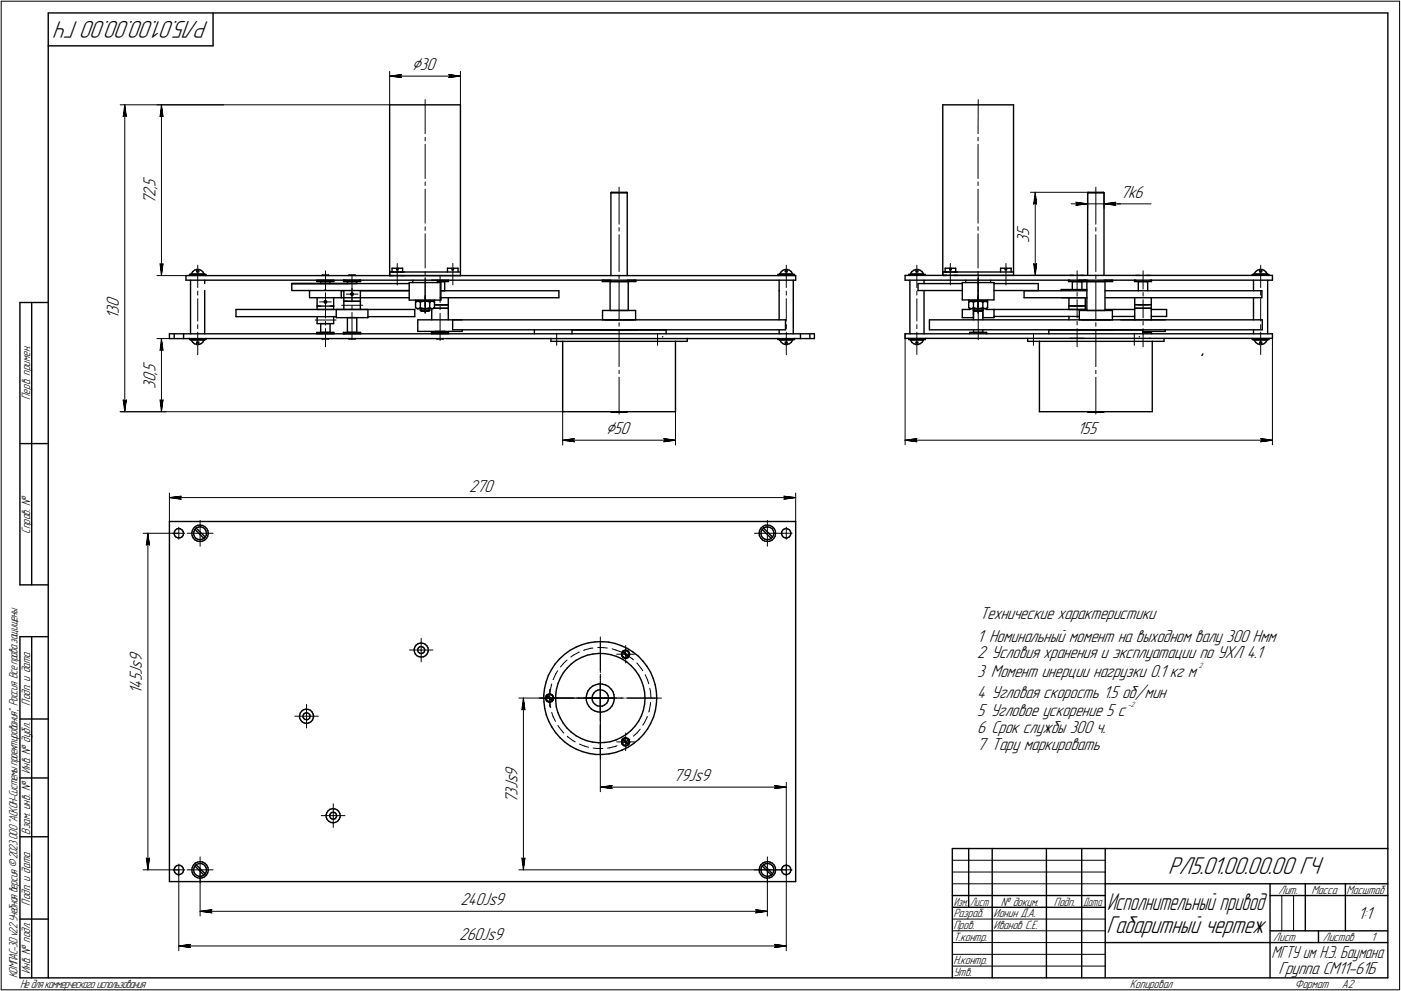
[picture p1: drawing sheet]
<svg xmlns="http://www.w3.org/2000/svg" width="595mm" height="421mm" viewBox="0 0 595 421" stroke-linecap="round" stroke-linejoin="round" font-family="sans-serif">
<defs><g id="words">
<g font-size="10.9">
<text x="88.7" y="9" transform="rotate(-180 88.7 9)">РЛ5.01.00.00.00 ГЧ</text>
<text x="496.3" y="371.5">РЛ5.01.00.00.00 ГЧ</text>
<text x="470.1" y="396.5">Габаритный чертеж</text>
</g>
<text font-size="10.7" x="470.3" y="386.5">Исполнительный привод</text>
<g font-size="8.5">
<text x="174.9" y="29.8">Ç30</text>
<text x="257.4" y="184.5">Ç50</text>
</g>
<g font-size="7.8">
<text x="66.1" y="83.6" transform="rotate(-90 66.1 83.6)">2</text>
<text x="66.1" y="80.5" transform="rotate(-90 66.1 80.5)">,</text>
<text x="66.1" y="79.4" transform="rotate(-90 66.1 79.4)">5</text>
<text x="66.1" y="86.8" transform="rotate(-90 66.1 86.8)">7</text>
<text x="476" y="84.1">7k6</text>
<text x="437.2" y="100.3" transform="rotate(-90 437.2 100.3)">5</text>
<text x="437.2" y="103.1" transform="rotate(-90 437.2 103.1)">3</text>
<text x="50.5" y="130.6" transform="rotate(-90 50.5 130.6)">0</text>
<text x="50.5" y="135.5" transform="rotate(-90 50.5 135.5)">1</text>
<text x="50.5" y="133.4" transform="rotate(-90 50.5 133.4)">3</text>
<text x="66.1" y="159.2" transform="rotate(-90 66.1 159.2)">,</text>
<text x="66.1" y="158.2" transform="rotate(-90 66.1 158.2)">5</text>
<text x="66.1" y="165.2" transform="rotate(-90 66.1 165.2)">3</text>
<text x="66.1" y="162.4" transform="rotate(-90 66.1 162.4)">0</text>
<text x="457.8" y="184.5">155</text>
<text x="199.3" y="208.9">270</text>
<text x="416.2" y="263.1">Технические характеристики</text>
<text x="415" y="272.6">1 Номинальный момент на выходном валу 300 Нмм</text>
<text x="60.3" y="281.4" transform="rotate(-90 60.3 281.4)">9</text>
<text x="415" y="279.8">2 Условия хранения и эксплуатации по УХЛ 4.1</text>
<text x="60.3" y="286.7" transform="rotate(-90 60.3 286.7)">J</text>
<text x="60.3" y="284.2" transform="rotate(-90 60.3 284.2)">s</text>
<text x="415" y="287.5">3 Момент инерции нагрузки 0.1 кг м</text>
<text x="60.3" y="292.6" transform="rotate(-90 60.3 292.6)">4</text>
<text x="60.3" y="289.5" transform="rotate(-90 60.3 289.5)">5</text>
<text x="60.3" y="294.7" transform="rotate(-90 60.3 294.7)">1</text>
<text x="415" y="296.5">4 Угловая скорость 1.5 об/мин</text>
<text x="415" y="304.2">5 Угловое ускорение 5 с</text>
<text x="415" y="311.3">6 Срок службы 300 ч.</text>
<text x="415" y="318.5">7 Тару маркировать</text>
<text x="219.8" y="330" transform="rotate(-90 219.8 330)">9</text>
<text x="219.8" y="335.2" transform="rotate(-90 219.8 335.2)">J</text>
<text x="219.8" y="332.7" transform="rotate(-90 219.8 332.7)">s</text>
<text x="286.2" y="331.9">79Js9</text>
<text x="219.8" y="341.2" transform="rotate(-90 219.8 341.2)">7</text>
<text x="219.8" y="338" transform="rotate(-90 219.8 338)">3</text>
<text x="195.6" y="384.7">240Js9</text>
<text x="576.9" y="390.5">1:1</text>
<text x="195.1" y="399.4">260Js9</text>
<text x="543.1" y="414">Группа СМ11-61Б</text>
</g>
<text font-size="7.7" x="540.1" y="407.1">МГТУ им Н.Э. Баумана</text>
<g font-size="5.4">
<text x="12.8" y="169.9" transform="rotate(-90 12.8 169.9)">Перв. примен.</text>
<text x="12.8" y="226.8" transform="rotate(-90 12.8 226.8)">Справ. !</text>
<text x="12.8" y="299.7" transform="rotate(-90 12.8 299.7)">Подп. и дата</text>
<text x="12.8" y="328.8" transform="rotate(-90 12.8 328.8)">Инв. ! дубл.</text>
<text x="12.8" y="354.6" transform="rotate(-90 12.8 354.6)">Взам. инв. !</text>
<text x="543.1" y="379.8">Лит.</text>
<text x="557.1" y="379.8">Масса</text>
<text x="572" y="379.8">Масштаб</text>
<text x="12.8" y="384.7" transform="rotate(-90 12.8 384.7)">Подп. и дата</text>
<text x="405" y="389.8">Разраб.</text>
<text x="422" y="389.8">Ионин Д.А.</text>
<text x="425.2" y="384.8">! докум.</text>
<text x="447.6" y="384.8">Подп.</text>
<text x="405" y="394.8">Пров.</text>
<text x="422" y="394.8">Иванов С.Е.</text>
<text x="405" y="399.8">Т.контр.</text>
<text x="540.9" y="399.8">Лист</text>
<text x="561.9" y="399.8">Листов</text>
<text x="582.4" y="399.8">1</text>
<text x="12.8" y="413.8" transform="rotate(-90 12.8 413.8)">Инв. ! подл.</text>
<text x="405" y="409.8">Н.контр.</text>
<text x="7.5" y="415.5" transform="rotate(-90 7.5 415.5)">КОМПАС-3Dv22Учебнаяверсия©2023ООО&quot;АСКОН-Системыпроектирования&quot;, Россия. Всеправазащищены.</text>
<text x="8.5" y="419.8">Недлякоммерческогоиспользования</text>
<text x="405" y="414.8">Утв.</text>
<text x="480" y="419.8">Копировал</text>
<text x="550" y="419.8">Формат</text>
<text x="570" y="419.8">A2</text>
</g>
<g font-size="5.3">
<text x="405.1" y="384.8">Изм.</text>
<text x="412.1" y="384.8">Лист</text>
<text x="460.1" y="384.8">Дата</text>
</g>
<g font-size="3.4">
<text x="509.3" y="283.8">2</text>
<text x="479.1" y="300.5">-2</text>
</g>
</g></defs>
<g fill="none" stroke="#000" stroke-width=".59">
<path d="M20.5 5.5v410zM20.5 5.5h569zM20.5 19.5h70zM90.5 5.5v14zM589.5 5.5v410zM165.5 44.5h30.1zM165.5 44.5v72.6zM195.6 44.5v72.6zM400.5 44.5h30zM400.5 44.5v72.5zM430.5 44.5v72.5zM259.5 82h6.9z"/>
<path d="M259.5 82v35.1zM259.7 81.7l-.2 .3zM259.7 81.7h6.6zM266.3 81.7l.1 .3zM266.4 82v35.1zM462 82h7zM462 82v35zM462.2 81.7l-.2 .3zM462.2 81.7h6.6zM468.8 81.7l.2 .3zM469 82v35zM79 117.1v1.9z"/>
<path d="M79 117.1h259zM79 119h259zM80.5 116.6v.5zM80.5 116.6h7zM80.9 119v22.8zM81.2 116.4h.1M81.2 116.4h5.5zM81.2 116.6h5.5zM81.3 116.2h.1M81.9 115.4l.7-.6zM81.9 115.4l-.6 .8zM82.6 114.8l1-.3z"/>
<path d="M83.6 114.5v1zM83.6 115.5h.8zM84.4 114.5v1zM84.4 114.5l.9 .3zM85.3 114.8l.8 .6zM86.1 115.4l.5 .8zM86.6 116.2h.1M86.7 116.4h.1M87 119v1.5zM87.5 116.6v.5zM134.6 119.6h7.2zM134.6 119v.6z"/>
<path d="M134.6 119h7.2zM136.2 119.6h4zM136.2 119.6v.9zM136.9 116.8l-.2 .3zM136.9 116.8h2.6zM139.5 116.8l.2 .3zM140.2 119.6v.9zM141.8 119v.6zM146 119.6h2.1zM146 119v.6zM146 119h.6zM146 119h7.2z"/>
<path d="M147.6 119.6h4zM147.6 119.6v.9zM148.1 119.6h2.9zM148.3 116.8l-.2 .3zM148.3 116.8h2.6zM150.9 116.8l.1 .3zM151 119.6h2.2zM151.6 119.6v.9zM152.6 119h.6zM153.2 119v.6zM165.5 117.1h30.1zM165.5 115.6h30.1z"/>
<path d="M165.5 117.1h1.7zM165.5 115.6v1.5zM165.5 115.6h1.7zM166.5 115.6h4.5zM166.5 114v1.6zM166.5 114h2zM168.5 114v.6zM168.5 114.6h.6zM169.1 114h1.9zM169.1 114v.6zM170.4 115.6h.1M170.3 117.1h1.5z"/>
<path d="M170.4 115.6h1.4zM171 114v1.6zM175.3 119v1.1zM183.3 119h7.2zM185.8 119v1.1zM185.8 119.6h4.7zM185.8 119.6h3.1zM188.9 119.6v3.9zM190.1 114v1.6zM190.1 114h1.9zM190.5 119v.6zM192 114v.6z"/>
<path d="M192 114.6h.6zM192.6 114h2zM192.6 114v.6zM194.6 114v1.6zM255.9 119.6h3.6zM255.9 119v.6zM255.9 119h.6zM256.5 119h3zM259.2 119.6h7.7zM259.2 119.6v12.3zM259.5 119.6h6.9zM266.4 119.6h3.7z"/>
<path d="M266.4 119h3.1zM266.9 119.6v12.3zM269.5 119h.6zM270.1 119v.6zM330.5 116.6v.5zM330.5 116.6h7zM331 119v4.5zM331.2 116.4h.1M331.2 116.4h5.5zM331.2 116.6h5.5zM331.3 116.2h.1M331.9 115.4l.8-.6z"/>
<path d="M331.9 115.4l-.6 .8zM332.7 114.8l.9-.3zM333.6 114.5v1zM333.6 115.5h.7zM334.3 114.5v1zM334.3 114.5l1 .3zM335.3 114.8l.8 .6zM336.1 115.4l.5 .8zM336.6 116.2h.1M336.7 116.4h.1M337 119v22.8zM337.5 116.6v.5z"/>
<path d="M338 117.1v1.9zM384.5 117v2zM384.5 117h156zM384.5 119h156zM386 116.6v.4zM386 116.6h7zM386.5 119v22.8zM386.8 116.4h.1M386.8 116.4h5.5zM386.8 116.6h5.5zM386.8 116.2v.2zM387.3 115.4l.9-.6z"/>
<path d="M387.3 115.4l-.5 .8zM388.2 114.8l.9-.3zM389.1 114.5v1zM389.1 115.5h.8zM389.9 114.5v1zM389.9 114.5l.9 .3zM390.8 114.8l.9 .6zM391.7 115.4l.5 .8zM392.2 116.2l.1 .2zM392.3 116.4h.1M392.5 119v1.5zM393 116.6v.4z"/>
<path d="M400.5 117h30zM400.5 115.6h30zM400.5 117h1.7zM400.5 115.6v1.4zM400.5 115.6h1.7zM401.5 115.6h4.5zM401.5 114v1.6zM401.5 114h1.9zM403.4 114v.6zM403.4 114.6h.6zM404 114h2zM404 114v.6z"/>
<path d="M405.4 115.6h.1M405.2 117h1.5zM405.4 115.6h1.3zM406 114v1.6zM410.2 119v1.1zM420.8 119v1.1zM425 114v1.6zM425 114h2zM427 114v.6zM427 114.6h.6zM427.6 114h1.9zM427.6 114v.6z"/>
<path d="M429.5 114v1.6zM453.9 119.6h2.1zM453.9 119v.6zM453.9 119h.6zM454.5 117h1.5zM455.5 119.6h4.1zM455.5 119.6v3.4zM456 119.6h3zM458.4 119.6h3.6zM458.4 119v.6zM458.4 119h.6zM459 119.6h2.1z"/>
<path d="M459 117h1.5zM459 119h3zM459.6 119.6v3.4zM460.5 119h.6zM461.7 119.6h7.7zM461.7 119.6v12.3zM462 119.6h7zM469 119.6h3.6zM469 119h3zM469.4 119.6v12.3zM472 119h.6zM472.6 119v.6z"/>
<path d="M481.9 119.6h2.1zM481.9 119v.6zM481.9 119h.6zM482.5 117h1.5zM483.5 119.6v3.9zM483.5 119.6h4zM484 119.6h3zM487 119.6h2.1zM487 117h1.5zM487.5 119.6v3.9zM488.5 119h.6zM489.1 119v.6z"/>
<path d="M532 116.6v.4zM532 116.6h7zM532.5 119v4.5zM532.7 116.4h.1M532.7 116.4h5.5zM532.7 116.6h5.5zM532.8 116.2l-.1 .2zM533.4 115.4l.8-.6zM533.4 115.4l-.6 .8zM534.2 114.8l.9-.3zM535.1 114.5v1zM535.1 115.5h.8z"/>
<path d="M535.9 114.5v1zM535.9 114.5l1 .3zM536.9 114.8l.7 .6zM537.6 115.4l.5 .8zM538.1 116.2l.1 .2zM538.2 116.4h.1M538.5 119v22.8zM539 116.6v.4zM540.5 117v2zM8.5 128.5v120zM8.5 128.5h12zM13.5 128.5v120z"/>
<path d="M87 123.4v18.4zM100.2 134.5h42.6zM100.2 131.5h76zM100.2 131.5v3zM124 120.5h49.8zM124 120.5v2.9zM124 120.5h23.5zM124 123.4h49.8zM124 120.5h23.6zM131.5 126.5h13.4zM131.5 123.4v3.1zM134.7 130h7z"/>
<path d="M134.7 131.5h7zM134.7 130v1.5zM134.7 134.5v3zM134.7 137.5h7zM134.7 126.5v3.5zM134.7 130h1.5zM136.2 137.5h4zM136.2 137.5v3.7zM137.8 128.3v.3zM137.8 127.9l.5-.1zM137.8 127.9v.4zM137.8 128.6l.5 .2z"/>
<path d="M138.2 123h.1M138.3 127.8l.3 .1zM138.3 128.8l.3-.2zM138.6 127.9l.2 .4zM138.8 128.3l-.2 .3zM140.2 137.5v3.7zM140.2 130h1.5zM141.7 130v1.5zM141.7 134.5v3zM141.7 126.5v3.5zM142.8 135h13.5zM142.8 131.5v3.5z"/>
<path d="M142.8 131.5h13.5zM144.9 123.4v3.1zM144.9 126.5h28.9zM144.9 123.5h1.1zM146 128v3.5zM146 128h1.6zM146 128h7.1zM146 123.4v3.1zM146 126.5v1.5zM147.6 120.5h4zM147.6 135h4zM147.6 135v6.2z"/>
<path d="M149 125l.2 .3zM149.2 124.6l.3-.1zM149.2 124.6l-.2 .4zM149.2 125.3l.3 .2zM149.5 124.5l.4 .1zM149.5 125.5l.4-.2zM149.9 124.6l.1 .4zM150 125l-.1 .3zM151.6 135v6.2zM153.1 128v3.5zM153.1 123.4v3.1zM153.1 126.5v1.5z"/>
<path d="M153.1 123.5h20.7zM156.3 134.5h19.9zM156.3 131.5v3.5zM173.8 120.1h13.5zM173.8 120.1v7.4zM173.8 127.5h13.5zM176.2 131.5v3zM176.5 127.5h8.1zM176.5 127.9h8.1zM176.5 127.5v.4zM176.5 128.4l.7-.5zM176.5 130.7l.7 .4z"/>
<path d="M176.5 128.4v2.3zM176.9 128.2l.6-.2zM176.9 131l.6 .1zM177.2 127.9h3.4zM177.2 131.1h3.4zM177.5 135.9h18.8zM177.5 135.9v4.9zM177.5 128l.7 .2zM177.5 131.1l.7-.1zM178.2 128.2l.4 .2zM178.2 131l.4-.3zM178.6 131.8h3.9z"/>
<path d="M178.6 128.4l.6-.3zM178.6 130.7l.6 .3zM178.6 128.4v2.3zM178.6 131.8l.4 .4zM178.6 131.1v.7zM178.6 131.1h3.9zM179 132.2h3.1zM179.2 128.1l1.4-.2zM179.2 131l1.4 .1zM180.6 127.9h3.3zM180.6 127.9l1.3 .2zM180.6 131.1l1.3-.1z"/>
<path d="M180.6 131.1h3.3zM181.9 128.1l.6 .3zM181.9 131l.6-.3zM182.5 128.4l.4-.2zM182.5 128.4v2.3zM182.5 130.7l.4 .3zM182.5 131.1v.7zM182.5 131.8l-.4 .4zM182.9 128.2l.7-.2zM182.9 131l.7 .1zM183.4 131.1v4.8zM183.6 128l.6 .2z"/>
<path d="M183.6 131.1l.6-.1zM183.9 127.9l.7 .5zM183.9 131.1l.7-.4zM184.1 131h6.3zM184.6 127.5v.4zM184.6 128.4v2.3zM184.6 129.5h5.8zM186.9 126.5h50.5zM187.3 120.1v7.4zM187.3 123.5h50.1zM187.3 123.5h1.6zM190.4 126.5v3z"/>
<path d="M190.4 131v4.9zM190.4 129.5v1.5zM192.3 135.9v4.2zM192.3 135.9h76.7zM237.4 123.5v3zM255.9 131.9h14.1zM255.9 135.9h14.1zM255.9 131.9v4zM257 135.9h12zM259.2 131.9h7.7zM269 135.9h64.7zM270 131.9v4z"/>
<path d="M331 123.5v12.4zM333.7 135.9v4.2zM390 120.5v2.9zM390 120.5h18.8zM390 123.4h18.8zM392.5 123.4v18.4zM394.8 135.9v4.2zM394.8 135.9h76.7zM408.8 135h4.7zM408.8 131.5v3.5zM408.8 131.5h3.2zM408.8 120.1h13.4z"/>
<path d="M408.8 120.1v7.3zM408.8 127.4h13.4zM411.5 127.4h8zM411.5 127.9h8zM411.5 127.4v.5zM411.5 128.4l.7-.5zM411.5 130.7l.7 .4zM411.5 128.4v2.3zM411.8 128.2l.7-.2zM411.8 131l.7 .1zM412 131.1v.4zM412 127.9h1.5z"/>
<path d="M412 128.1h.1M412 127.9h7zM412.2 127.9h3.3zM412.2 131.1h3.3zM412.5 128l.7 .2zM412.5 131.1l.7-.1zM413.2 128.2l.3 .2zM413.2 131l.3-.3zM413.5 130.7v4.3zM413.5 131.8h4zM413.5 128.4l.7-.3zM413.5 130.7l.7 .3z"/>
<path d="M413.5 128.4v2.3zM413.5 131.8l.4 .4zM413.5 131.1v.7zM413.5 131.1h4zM413.5 130.7v5.2zM413.9 132.2h3.2zM414.2 128.1l1.3-.2zM414.2 131l1.3 .1zM415.5 126.5h.1M415.5 123.4h.1M415.5 120.5h.1M415.5 129.2h.1"/>
<path d="M415.5 130.2h.1M415.5 127.9h3.3zM415.5 127.9l1.3 .2zM415.5 131.1l1.3-.1zM415.5 131.1h3.3zM416.8 128.1l.7 .3zM416.8 131l.7-.3zM417.5 135h4.7zM417.5 127.9h1.5zM417.5 131.1v3.9zM417.5 128.4l.3-.2zM417.5 128.4v2.3z"/>
<path d="M417.5 130.7l.3 .3zM417.5 131.1v.7zM417.5 131.8l-.4 .4zM417.5 131.1v4.8zM417.8 128.2l.7-.2zM417.8 131l.7 .1zM418.5 128l.7 .2zM418.5 131.1l.7-.1zM418.8 127.9l.7 .5zM418.8 131.1l.7-.4zM419 131.5h3.2zM419 131.1v.4z"/>
<path d="M419 128.1h.1M419.5 127.4v.5zM419.5 128.4v2.3zM422.2 131.5h33.3zM422.2 134.5h31.9zM422.2 120.5h18.8zM422.2 123.4h18.8zM422.2 131.5v3.5zM422.2 120.1v7.3zM435 123.5v3zM435 126.5h26.7zM435 123.5h26.7z"/>
<path d="M441 120.5v2.9zM450.8 123h10.9zM450.8 123v.5zM450.8 126.5h10.9zM454.1 130h6.9zM454.1 131.5h6.9zM454.1 130v1.5zM454.1 126.5v3.5zM454.1 134.5v1.4zM454.1 134.5h4.4zM455.5 131.5h4.1zM455.5 130h4.1z"/>
<path d="M458.5 131.9h14zM458.5 135.9h14zM458.5 131.9v4zM459.5 135.9h12zM459.6 131.5h2.1zM461 130v1.5zM461 126.5v3.5zM461.7 131.9h7.7zM469.4 123.5h66.6zM469.4 126.5h12.6zM469.4 131.5h12.6zM471.5 135.9h64.7z"/>
<path d="M472.5 134.5h9.5zM472.5 131.9v4zM476.1 135.9h5.9zM482 126.5v3zM482 129.5h7zM482 131h7zM482 129.5v1.5zM482 131v4.9zM482 126.5h7zM482 135.9h7zM483.5 129.5h4zM489 126.5h47z"/>
<path d="M489 126.5v3zM489 129.5v1.5zM489 131v4.9zM489 135.9h6zM489 131.5h6.6zM489 134.5h6.6zM495.6 131.5v3zM532.5 126.5v9.4zM536 123.5v3zM536.2 135.9v4.2zM72 143.8h273.9zM72 141.8h273.9z"/>
<path d="M72 141.8v2zM74 141.8v2zM78 141.8v2zM80.5 143.8v.5zM80.5 144.3h7zM81.2 144.4h.1M81.2 144.4h5.5zM81.2 144.3h5.5zM81.3 144.6h.1M81.3 144.6l.6 .9zM81.9 145.5l.7 .5zM82.6 146l1 .4z"/>
<path d="M83.6 145.4v1zM83.6 145.4h.8zM84.4 145.4v1zM84.4 146.4l.9-.4zM85.3 146l.8-.5zM86.6 144.6l-.5 .9zM86.7 144.4h.1M86.6 144.6h.1M87.5 143.8v.5zM134.6 141.2v.6zM134.6 141.2h7.2zM134.6 141.8h7.2z"/>
<path d="M136.2 141.2h4zM136.7 143.8l.2 .2zM136.9 144h2.6zM139.7 143.8l-.2 .2zM141.8 141.2v.6zM145.9 141.2v.6zM145.9 141.8h.7zM145.9 141.2h7.3zM145.9 141.8h7.3zM147.6 141.2h4zM148.1 143.8l.2 .2zM148.3 144h2.6z"/>
<path d="M151 143.8l-.1 .2zM153.2 141.2v.6zM177.5 140.8h18.8zM183.3 141.2v.6zM183.3 141.2h7.2zM183.3 141.8h7.2zM184.9 140.8h4zM184.9 141.2h4zM184.9 140.8v.4zM185.4 143.8l.2 .2zM185.6 144h2.6zM188.2 144l.3-.2z"/>
<path d="M188.9 140.8v.4zM190.5 141.2v.6zM192.3 140.1h76.7zM196.3 140.1v.7zM227 140.1v1.7zM234 145h5zM234 143.8v1.2zM239 145v29.9zM239 145h47.9zM242.9 140.1h40.1zM243 140.1v1.7zM243 140.1h40z"/>
<path d="M254.9 140.1h16zM269 140.1h64.7zM281.5 143.1h.1M283 140.1v1.7zM286.9 145h5zM286.9 145v29.9zM291.9 143.8v1.2zM330.5 143.8v.5zM330.5 144.3h7zM331 140.1v1.7zM331.2 144.4h.1M331.2 144.4h5.5z"/>
<path d="M331.2 144.3h5.5zM331.3 144.6h.1M331.3 144.6l.6 .9zM331.9 145.5l.8 .5zM332.7 146l.9 .4zM333.6 145.4v1zM333.6 145.4h.7zM334.3 145.4v1zM334.3 146.4l1-.4zM335.3 146l.8-.5zM336.6 144.6l-.5 .9zM336.7 144.4h.1"/>
<path d="M336.6 144.6h.1M337.5 143.8v.5zM340 141.8v2zM344 141.8v2zM345.9 141.8v2zM384.5 143.8h156zM384.5 141.8h156zM384.5 141.8v2zM386 143.8v.5zM386 144.3h7zM386.8 144.4h.1M386.8 144.4h5.5z"/>
<path d="M386.8 144.3h5.5zM386.8 144.6h.1M386.8 144.6l.5 .9zM387.3 145.5l.9 .5zM388.2 146l.9 .4zM389.1 145.4v1zM389.1 145.4h.8zM389.9 145.4v1zM389.9 146.4l.9-.4zM390.8 146l.9-.5zM392.2 144.6l-.5 .9zM392.3 144.4h.1"/>
<path d="M392.2 144.6h.1M393 143.8v.5zM394.8 140.1h76.7zM411.9 141.2h2zM411.9 141.2v.6zM413.5 140.1v1.1zM413.5 141.2h4zM414 141.2h3zM417 141.2h2.1zM417.5 140.1v1.1zM419.1 141.2v.6zM436.5 145h5z"/>
<path d="M436.5 143.8v1.2zM441.5 145v29.9zM441.5 145h48zM445.4 140.1h40.1zM445.5 140.1v1.7zM445.5 140.1h40.1zM454.5 143.8h6zM457.5 140.1h16zM471.5 140.1h64.7zM484 143.1h.1M485.5 140.8h9.5zM485.5 141.2h2z"/>
<path d="M485.5 140.1v1.7zM486.4 141.2h.6zM487 141.2h2.1zM487.5 140.8v.4zM488.4 143.8h.1M489.1 141.2v.6zM489.5 145h5zM489.5 145v29.9zM494.5 143.8v1.2zM495 140.1v.7zM511 150.4l-.5 .6zM532 143.8v.5z"/>
<path d="M532 144.3h7zM532.5 140.1v1.7zM532.7 144.4h.1M532.7 144.4h5.5zM532.7 144.3h5.5zM532.8 144.6h.1M532.8 144.6l.6 .9zM533.4 145.5l.8 .5zM534.2 146l.9 .4zM535.1 145.4v1zM535.1 145.4h.8zM535.9 145.4v1z"/>
<path d="M535.9 146.4l1-.4zM536.9 146l.7-.5zM538.1 144.6l-.5 .9zM538.2 144.4h.1M538.1 144.6h.1M539 143.8v.5zM540.5 141.8v2zM239 174.9h24zM259.5 174.9l.2 .3zM259.7 175.2h6.6zM263 174.9h23.9zM266.4 174.9l-.1 .3z"/>
<path d="M441.5 174.9h24zM462 174.9l.2 .3zM462.2 175.2h6.6zM465.5 174.9h24zM469 174.9l-.2 .3zM8.5 188.5h12zM72 221.6h266zM72 221.6v153zM74 226.9l.3 .8zM74.1 226.1l-.1 .8zM74.3 227.7l.5 .6zM74.4 225.3l.6-.5z"/>
<path d="M74.4 225.3l-.3 .8zM74.8 228.3l.8 .2zM75 224.8l.9-.3zM75.6 228.5h.9zM75.9 224.5l.7 .2zM76.5 228.5l.7-.3zM76.6 224.7l.7 .4zM77.3 225.1l.5 .7zM77.7 227.6l-.5 .6zM77.8 225.8l.2 .8zM78 226.7l-.3 .9zM78 226.7h.1"/>
<path d="M81.4 226.5l.2 1.1zM81.6 227.6l.4 .9zM81.7 225.4l-.3 1.1zM82 228.5l.8 .9zM82.2 224.5l-.5 .9zM82.2 226.7l.3 1zM82.4 225.8l-.2 .9zM82.5 227.7l.5 .8zM82.8 229.4l.9 .5zM82.8 225l3.8 3.8zM82.8 225l-.4 .8zM83 223.7l1-.5z"/>
<path d="M83 223.7l-.8 .8zM83 228.5l.7 .5zM83.3 224.4l3.9 3.8zM83.3 224.4l-.5 .6zM83.4 224.3l.9-.4zM83.4 224.3h.1M83.7 229.9l1.1 .1zM83.7 229l1 .3zM84 223.2l1-.1zM84.3 223.9h1zM84.7 229.3l1-.1zM84.8 230h1.1z"/>
<path d="M85 223.1l1.1 .2zM85.3 223.9l.9 .2zM85.7 229.2l.8-.3zM85.9 230l1-.5zM86.1 223.3l.9 .5zM86.2 224.1l.8 .5zM86.5 228.9h.1M86.9 229.5l.8-.7zM87 224.6l.5 .9zM87 223.8l.8 .7zM87.2 228.2l-.6 .6zM87.5 225.5l.2 .9z"/>
<path d="M87.6 227.3l-.4 .9zM87.7 226.4l-.1 .9zM87.8 224.5l.5 1zM88.2 227.8l-.5 1zM88.3 225.5l.2 1.1zM88.5 226.7l-.3 1.1zM88.5 226.7h.1M322.5 226.5l.1 1.1zM322.6 227.6l.5 .9zM322.7 225.4l-.2 1.1zM323.1 228.5l.7 .9zM323.2 224.5l.8-.8z"/>
<path d="M323.2 224.5l-.5 .9zM323.3 226.7l.1 1zM323.3 225.8v.9zM323.4 227.7l.6 .8zM323.8 225l3.9 3.8zM323.8 225l.6-.6zM323.8 225l-.5 .8zM323.8 229.4l1 .5zM324 223.7l1-.5zM324 228.5l.8 .5zM324.4 224.4l3.8 3.8zM324.4 224.3l.9-.4z"/>
<path d="M324.4 224.3h.1M324.8 229.9l1 .1zM324.8 229l.9 .3zM325 223.2l1.1-.1zM325.3 223.9h.9zM325.7 229.3l.9-.1zM325.8 230h1.1zM326.1 223.1l1 .2zM326.2 223.9l1 .2zM326.6 229.2l1-.3zM326.9 230l1-.5zM327.1 223.3l1 .5z"/>
<path d="M327.2 224.1l.8 .5zM327.6 228.9h.1M327.9 229.5l.8-.7zM328 224.6l.5 .9zM328.1 223.8l.7 .7zM328.2 228.2l-.5 .6zM328.5 225.5l.3 .9zM328.6 227.3l-.4 .9zM328.8 226.4l-.2 .9zM328.8 224.5l.6 1zM329.3 227.8l-.6 1zM329.4 225.5v1.1z"/>
<path d="M329.4 226.7l-.1 1.1zM329.4 226.7h.1M332 226.9l.3 .8zM332.1 226.1l-.1 .8zM332.3 227.7l.5 .6zM332.4 225.3l.7-.5zM332.4 225.3l-.3 .8zM332.8 228.3l.8 .2zM333.1 224.8l.7-.3zM333.6 228.5h.8zM333.8 224.5l.8 .2zM334.4 228.5l.8-.3z"/>
<path d="M334.6 224.7l.8 .4zM335.4 225.1l.4 .7zM335.7 227.6l-.5 .6zM335.8 225.8l.2 .8zM336 226.7l-.3 .9zM336 226.7h.1M338 221.6v153zM8.5 248.5h12zM8.5 270.5v145zM8.5 270.5h12zM13.5 270.5v145zM175.9 275.8l.1 1.1z"/>
<path d="M176 276.9l.4 .9zM176.2 274.9l-.3 .9zM176.4 277.8l.6 .8zM176.8 274.1l.8-.6zM176.8 274.1l-.6 .8zM177 278.6l.9 .4zM177.5 275.8v.6zM177.5 276.4l.2 .7zM177.6 273.5l1-.3zM177.7 277.1l.6 .4zM177.8 275.2l.6-.5zM177.8 275.2l-.3 .6z"/>
<path d="M177.9 279l1 .1zM178.3 277.5l.7 .2zM178.4 274.7h.8zM178.6 273.2l1 .1zM178.9 279.1h1zM179 277.7l.7-.2zM179.2 274.7l.5 .3zM179.6 273.3l.9 .3zM179.7 277.5l.5-.5zM179.7 275l.6 .5zM179.9 279.1l.9-.5zM180.3 275.5l.1 .7z"/>
<path d="M180.4 276.4l-.2 .6zM180.4 276.4h.1M180.5 273.6l.8 .7zM181.3 274.3l.5 .9zM181.4 277.8l-.6 .8zM181.8 275.2l.1 1zM181.9 276.9l-.5 .9zM181.9 276.2v.7zM237.7 280l2.1-2zM237.7 280l-1.9 2.1zM239.8 278l2.3-1.6zM242.1 276.4l2.5-1.4z"/>
<path d="M244.6 275l2.6-1.1zM247.1 279.3l2.3-.9zM247.2 273.9l2.7-.8zM249.4 278.4l2.5-.5zM249.9 273.1l2.8-.4zM251.9 277.9l2.4-.3zM252.7 272.7l2.9-.1zM254.3 277.6l2.6 .1zM255.6 272.6l2.9 .2zM256.9 277.7l2.5 .4zM258.5 272.8l2.8 .6zM259.4 278.1l2.5 .8z"/>
<path d="M261.3 273.4l2.6 .9zM261.9 278.9l2.3 1zM263.9 274.3l2.6 1.2zM264 277.9l.1 .7zM264.1 278.6l.4 .6zM264.2 279.9l2.1 1.4zM264.2 277.1l-.2 .8zM264.2 277.7v.7zM264.2 278.4l.5 .6zM264.5 279.2l.7 .5zM264.5 277l.3-.2zM264.5 277l2.1 2.1z"/>
<path d="M264.5 277l-.3 .7zM264.7 276.5l.7-.2zM264.7 276.5l-.5 .6zM264.7 279l.6 .4zM264.8 276.8l2.2 2.1zM264.8 276.7l.7-.3zM264.8 276.7h.1M265.2 279.7h.7zM265.3 279.4l.6 .1zM265.4 276.3h.8zM265.5 276.4l.7 .1zM265.9 279.7l.8-.2z"/>
<path d="M265.9 279.5l.7-.3zM266.2 276.3l.7 .3zM266.2 276.5l.6 .4zM266.5 275.5l2.4 1.5zM266.6 279.1l.4-.2zM266.6 279.2h.1M266.8 276.9l.4 .6zM266.9 276.6l.4 .6zM267.2 278.9l-.5 .6zM267.2 278.2l-.2 .7zM267.2 277.5v.7zM267.3 277.2l.2 .8z"/>
<path d="M267.5 278.2l-.3 .7zM267.5 278v.2zM268.9 277l2.3 1.8zM271.2 278.8l1.9 2.1zM231 295.3l.1 2.9zM231.1 298.2l.3 2.8zM231.3 292.5l-.3 2.8zM231.7 296.5l.1 .8zM231.8 297.3l.4 .6zM231.9 295.7l-.2 .8zM232 289.7l-.7 2.8zM232 296.3v.7z"/>
<path d="M232 297l.4 .6zM232.2 297.9l.7 .4zM232.2 295.7l.4-.3zM232.2 295.7l2.2 2.1zM232.2 295.7l-.2 .6zM232.4 295.1l.8-.2zM232.4 295.1l-.5 .6zM232.4 297.6l.6 .4zM232.6 295.4l2.1 2.1zM232.6 295.3l.7-.2zM232.6 295.3h.1M232.9 287l-.9 2.7z"/>
<path d="M232.9 298.3l.8 .1zM233 298l.7 .1zM233.2 294.9h.7zM233.3 295.1h.6zM233.7 298.4l.7-.3zM233.7 298.1l.7-.2zM233.9 294.9l.7 .3zM233.9 295.1l.7 .4zM234.3 284.5l-1.4 2.5zM234.4 297.9h.1M234.6 295.2l.4 .6zM234.6 295.5l.3 .7z"/>
<path d="M234.7 297.5l-.3 .3zM234.9 297.5l-.5 .6zM234.9 296.8l-.2 .7zM234.9 296.2v.6zM235 295.8l.2 .8zM235.2 296.8l-.3 .7zM235.2 296.6v.2zM235.8 282.1l-1.5 2.4zM236.1 295.2v2.6zM236.1 297.8l.2 2.5zM236.4 292.8l-.3 2.4zM237.1 290.3l-.7 2.5z"/>
<path d="M238.1 288l-1 2.3zM239.4 285.7l-1.3 2.3zM241 283.8l-1.6 1.9zM242.7 282l2.1-1.5zM242.7 282l-1.7 1.8zM244.8 280.5l2.3-1.2zM249 296.2l.1 1.5zM249.1 297.7l.4 1.3zM249.3 294.9l-.3 1.3zM249.5 299l.8 1.2zM249.8 293.5l-.5 1.4zM250.6 292.4l1.1-.9z"/>
<path d="M250.6 292.4l-.8 1.1zM251.5 296.5l.1 1.1zM251.6 297.6l.5 .9zM251.7 295.4l-.2 1.1zM251.7 291.5l1.4-.6zM252.1 298.5l.7 .8zM252.2 294.5l.8-.8zM252.2 294.5l-.5 .9zM252.8 299.3l.9 .6zM253 293.7l.9-.5zM253.1 290.9l1.3-.3zM253.7 299.9l1.1 .2z"/>
<path d="M253.9 293.2l1.1-.1zM254.4 290.6l1.5 .1zM255 293.1l1.1 .2zM255.9 290.7l1.3 .3zM255.9 300l1-.5zM256.1 293.3l.9 .5zM256.9 299.5l.8-.7zM257 293.8l.8 .8zM257.2 291l1.3 .7zM257.8 294.6l.5 .9zM258.2 297.9l-.5 .9zM258.3 295.5l.2 1.1z"/>
<path d="M258.5 296.8l-.3 1.1zM258.5 296.8h.1M258.5 291.7l1 1zM259.5 292.7l.8 1.1zM260 299.9l-.9 1.1zM260.3 293.8l.5 1.3zM260.6 298.6l-.6 1.3zM260.8 295.1l.1 1.5zM260.9 297.2l-.3 1.4zM260.9 296.6v.6zM266.3 281.3l1.9 1.7zM268.2 283l1.7 1.8z"/>
<path d="M269.9 284.8l1.5 2.1zM271.4 286.9l1.1 2.2zM272.5 289.1l.8 2.5zM273.1 280.9l1.7 2.2zM273.3 291.6l.5 2.4zM273.8 294l.2 2.6zM273.8 299.2l-.5 2.6zM274 296.8l-.2 2.4zM274 296.8h.1M274.8 283.1l1.6 2.5zM276.4 285.6l1.1 2.6zM277.5 288.2l.8 2.7z"/>
<path d="M278.3 290.9l.5 2.8zM278.8 293.7l.2 2.9zM278.8 299.1l-.4 2.8zM279 296.6l-.2 2.5zM8.5 305.5h12zM127.3 304v1zM127.3 305l.4 .9zM127.5 303l-.2 1zM127.7 305.9l.7 .8zM128.1 302.2l.8-.6zM128.1 302.2l-.6 .8zM128.4 306.7l.8 .5z"/>
<path d="M128.7 304.6l.3 .6zM128.8 303.9l-.1 .7zM128.9 301.6l1-.3zM129 305.2l.5 .4zM129.1 303.3l.6-.4zM129.1 303.3l-.3 .6zM129.2 307.2l1 .1zM129.5 305.6l.8 .2zM129.7 302.9h.7zM129.9 301.3l1 .1zM130.2 307.3l.9-.1zM130.3 305.8l.7-.2z"/>
<path d="M130.4 302.9l.7 .2zM130.9 301.4l.9 .4zM131 305.6l.5-.5zM131.1 303.1l.5 .5zM131.1 307.2l1-.5zM131.6 303.6l.1 .7zM131.7 304.5l-.2 .6zM131.7 304.5h.1M131.8 301.8l.7 .6zM132.5 302.4l.5 1zM132.8 305.9l-.7 .8zM133 303.4l.2 .9z"/>
<path d="M133.1 305l-.3 .9zM133.2 304.3l-.1 .7zM231.4 301l.7 2.8zM232.1 303.8l1 2.6zM233.1 306.4l1.3 2.5zM234.4 308.9l1.7 2.4zM236.1 311.3l1.8 2.1zM236.3 300.3l.7 2.5zM237 302.8l1 2.3zM237.9 313.4l2.1 2zM238 305.1l1.3 2.2zM239.3 307.3l1.5 2z"/>
<path d="M240 315.4l2.3 1.6zM240.8 309.3l1.9 1.8zM242.3 317l2.6 1.3zM242.7 311.1l2 1.5zM244.7 312.6l2.2 1.2zM244.9 318.3l2.6 1.1zM246.9 313.8l2.4 .9zM247.5 319.4l2.8 .7zM249.3 314.7l2.4 .6zM250.3 300.2l.9 1zM251.2 301.2l1.3 .8zM251.7 315.3l2.6 .3z"/>
<path d="M252.5 302l1.3 .4zM253.8 302.4l1.5 .2zM254.3 315.6l2.5-.1zM254.8 300.1l1.1-.1zM255.3 302.6l1.3-.3zM256.6 302.3l1.4-.5zM256.8 315.5l2.4-.4zM258 301.8l1.1-.8zM259.2 315.1l2.5-.7zM261.5 319.7l2.7-1zM261.7 314.4l2.3-1.1zM264 313.3l2.2-1.4z"/>
<path d="M264 315.1l.1 .7zM264.1 315.8l.4 .7zM264.2 314.4l-.2 .7zM264.2 318.7l2.6-1.2zM264.2 315v.6zM264.2 315.6l.5 .6zM264.5 316.5l.7 .4zM264.5 314.3l.3-.3zM264.5 314.3l2.1 2.1zM264.5 314.3l-.3 .7zM264.7 313.8l.7-.4zM264.7 313.8l-.5 .6z"/>
<path d="M264.7 316.2l.6 .5zM264.8 314l2.2 2.1zM264.8 313.9l.7-.2zM264.8 313.9h.1M265.2 316.9h.7zM265.3 316.7h.6zM265.4 313.4l.8 .1zM265.5 313.7l.7 .1zM265.9 316.9l.8-.2zM265.9 316.7l.7-.2zM266.2 311.9l1.9-1.6zM266.2 313.5l.7 .4z"/>
<path d="M266.2 313.8l.6 .3zM266.6 316.4l.4-.3zM266.6 316.5h.1M266.7 316.7l.5-.6zM266.8 317.5l2.4-1.6zM266.8 314.1l.4 .7zM266.9 313.9l.4 .6zM267.2 315.5l-.2 .6zM267.2 314.8v.7zM267.3 314.5l.2 .7zM267.5 315.5l-.3 .6zM267.5 315.2v.3z"/>
<path d="M269.2 315.9l2.2-1.8zM269.8 308.4l-1.7 1.9zM271.3 306.4l-1.5 2zM272.5 304.1l-1.2 2.3zM273.3 301.8l-.8 2.3zM273.4 312l-2 2.1zM275.1 309.7l-1.7 2.3zM276.4 307.3l-1.3 2.4zM277.6 304.6l-1.2 2.7zM278.4 301.9l-.8 2.7zM8.5 330.5h12zM250.3 320.1l2.8 .4z"/>
<path d="M253.1 320.5h2.8zM255.9 320.5l2.8-.2zM258.7 320.3l2.8-.6zM8.5 355.5h12zM138.5 346.2l.1 1zM138.6 347.2l.3 .9zM138.9 345.3l-.4 .9zM138.9 348.1l.7 .8zM139.4 344.4l.8-.6zM139.4 344.4l-.5 .9zM139.6 348.9l.9 .5zM140 346.9l.4 .6z"/>
<path d="M140.1 346.1l-.1 .8zM140.2 343.8l1-.2zM140.4 347.5l.5 .4zM140.5 345.5l.6-.3zM140.5 345.5l-.4 .6zM140.5 349.4l1 .2zM140.9 347.9l.7 .2zM141.1 345.2l.6-.1zM141.2 343.6l1 .1zM141.5 349.6l1-.2zM141.6 348.1l.6-.2zM141.7 345.1l.7 .3z"/>
<path d="M142.2 343.7l.9 .3zM142.2 347.9l.5-.5zM142.4 345.4l.4 .5zM142.5 349.4l.9-.5zM142.8 345.9l.2 .6zM143 346.7l-.3 .7zM143 346.7h.1M143.1 344l.7 .7zM143.8 344.7l.6 .9zM144 348.1l-.6 .8zM144.4 345.6l.1 .9zM144.4 347.2l-.4 .9z"/>
<path d="M144.5 346.5l-.1 .7zM72 374.6h266zM74 369.9l.3 .8zM74.1 369.1l-.1 .8zM74.3 370.7l.5 .6zM74.4 368.4l-.3 .7zM74.8 371.3l.8 .3zM75 367.8l.9-.2zM75 367.8l-.6 .6zM75.6 371.6l.9-.1zM75.9 367.6l.7 .1zM76.5 371.5l.7-.3z"/>
<path d="M76.6 367.7l.7 .4zM77.3 368.1l.5 .7zM77.7 370.6l-.5 .6zM77.8 368.8l.2 .8zM78 369.8l-.3 .8zM78 369.6v.2zM81.4 369.5l.2 1.1zM81.6 370.6l.4 .9zM81.7 368.5l-.3 1zM82 371.5l.8 .9zM82.2 367.5l-.5 1zM82.2 369.7l.3 1z"/>
<path d="M82.4 368.8l-.2 .9zM82.5 370.7l.5 .8zM82.8 372.4l.9 .5zM82.8 368l3.8 3.8zM82.8 368l-.4 .8zM83 366.7l1-.4zM83 366.7l-.8 .8zM83 371.5l.7 .5zM83.3 367.4l3.9 3.9zM83.3 367.4l-.5 .6zM83.4 367.3h.1M83.4 367.3l.9-.4z"/>
<path d="M83.7 372.9l1.1 .2zM83.7 372l1 .4zM84 366.3l1-.2zM84.3 366.9h1zM84.7 372.4l1-.1zM84.8 373.1l1.1-.1zM85 366.1l1.1 .2zM85.3 366.9l.9 .2zM85.7 372.3l.8-.4zM85.9 373l1-.5zM86.1 366.3l.9 .5zM86.2 367.1l.8 .6z"/>
<path d="M86.5 371.9h.1M86.6 371.8l.6-.5zM86.9 372.5l.8-.7zM87 367.7l.5 .8zM87 366.8l.8 .7zM87.5 368.5l.2 .9zM87.6 370.3l-.4 1zM87.7 369.4l-.1 .9zM87.8 367.5l.5 1.1zM88.2 370.8l-.5 1zM88.3 368.6l.2 1zM88.5 369.8l-.3 1z"/>
<path d="M88.5 369.6v.2zM322.5 369.5l.1 1.1zM322.6 370.6l.5 .9zM322.7 368.5l-.2 1zM323.1 371.5l.7 .9zM323.2 367.5l.8-.8zM323.2 367.5l-.5 1zM323.3 369.7l.1 1zM323.3 368.8v.9zM323.4 370.7l.6 .8zM323.8 368l3.9 3.8zM323.8 368l.6-.6z"/>
<path d="M323.8 368l-.5 .8zM323.8 372.4l1 .5zM324 366.7l1-.4zM324 371.5l.8 .5zM324.4 367.4l3.8 3.9zM324.4 367.3h.1M324.4 367.3l.9-.4zM324.8 372.9l1 .2zM324.8 372l.9 .4zM325 366.3l1.1-.2zM325.3 366.9h.9zM325.7 372.4l.9-.1z"/>
<path d="M325.8 373.1l1.1-.1zM326.1 366.1l1 .2zM326.2 366.9l1 .2zM326.6 372.3l1-.4zM326.9 373l1-.5zM327.1 366.3l1 .5zM327.2 367.1l.8 .6zM327.6 371.9h.1M327.9 372.5l.8-.7zM328 367.7l.5 .8zM328.1 366.8l.7 .7zM328.2 371.3l-.5 .5z"/>
<path d="M328.5 368.5l.3 .9zM328.6 370.3l-.4 1zM328.8 369.4l-.2 .9zM328.8 367.5l.6 1.1zM329.3 370.8l-.6 1zM329.4 368.6v1zM329.4 369.8l-.1 1zM329.4 369.6v.2zM332 369.9l.3 .8zM332.1 369.1l-.1 .8zM332.3 370.7l.5 .6zM332.4 368.4l.7-.6z"/>
<path d="M332.4 368.4l-.3 .7zM332.8 371.3l.8 .3zM333.1 367.8l.7-.2zM333.6 371.6l.8-.1zM333.8 367.6l.8 .1zM334.4 371.5l.8-.3zM334.6 367.7l.8 .4zM335.4 368.1l.4 .7zM335.7 370.6l-.5 .6zM335.8 368.8l.2 .8zM336 369.8l-.3 .8zM336 369.6v.2z"/>
<path d="M404.5 360.5h185zM404.5 360.5v55zM411.5 360.5v25zM421.5 360.5v55zM444.5 360.5v55zM459.5 360.5v55zM469.5 360.5v55zM469.5 375.5h120zM539.5 375.5v40zM554.5 375.5v20zM571.5 375.5v20zM8.5 390.5h12z"/>
<path d="M404.5 380.5h65zM404.5 385.5h65zM539.5 380.5h15zM539.5 395.5h50zM554.5 380.5h35zM560.1 395.5v5zM8.5 415.5h12zM20.5 415.5h569zM469.5 400.5h70zM539.5 400.5h50z"/>
</g>
<g fill="none" stroke="#000" stroke-width=".42">
<path d="M.5 .5v420zM.5 .5h594zM594.5 .5v420zM165.5 30.3v14.2zM165.5 32.3l5-.6zM165.5 32.3l5 .6zM165.5 32.3h30.1zM170.1 32.3l.4 .6zM170.5 31.7l-.4 .6zM190.6 32.9l5-.6zM190.6 31.7l.5 .6zM190.6 31.7l5 .6z"/>
<path d="M191.1 32.3l-.5 .6zM195.6 30.3v14.2zM51.1 44.5h43.9zM52.3 49.5l.7-.5zM53 44.5l.7 5zM53 49l.7 .5zM53 44.5l-.7 5zM53 44.5v130.4zM66.6 44.5h98.9zM68 49.5l.6-.5zM68.6 44.5l.7 5zM68.6 49l.7 .5z"/>
<path d="M68.6 44.5l-.6 5zM68.6 44.5v72.6zM180.6 58.3v1.6zM180.6 42.3v14.5zM415.5 58.3v1.6zM415.5 42.3v14.5zM180.6 77.3v1.5zM180.6 61.3v14.6zM263 79.5v15.7zM415.5 77.3v1.5zM415.5 61.3v14.6zM465.5 79.5v15.7z"/>
<path d="M180.6 99.3v14.6zM180.6 96.4v1.5zM180.6 80.3v14.5zM263 96.7v1.5zM263 99.7v15.7zM415.5 99.3v14.6zM415.5 96.4v1.5zM415.5 80.3v14.5zM437.7 81.7h24.5zM439.1 86.7l.7-.5zM439.8 81.7l.6 5zM439.8 86.2l.6 .5z"/>
<path d="M439.8 81.7l-.7 5zM439.8 81.7v35.3zM455 86.6h7zM457 85.9l5 .7zM457 85.9l.5 .7zM457 87.2l5-.6zM457.5 86.6l-.5 .6zM462 82v6.6zM462 86.6h7zM465.5 96.7v1.5zM465.5 99.7v15.7zM469 82v6.6z"/>
<path d="M469 86.6h5zM469 86.6l5 .6zM469 86.6l5-.7zM469 86.6h7zM473.5 86.6l.5 .6zM474 86.6h14.9zM474 85.9l-.5 .7zM66.6 117.1h12.4zM68 112.1l.6 5zM68 112.1l.6 .4zM68.6 112.5l.7-.4zM69.3 112.1l-.7 5z"/>
<path d="M84 112.7v9.5zM138.3 115.1v7.8zM149.5 116.7v11.6zM168.7 111.9v9.2zM180.6 117.9v14.9zM180.6 118.4v14.4zM180.6 115.3v1.5zM186.9 116.9v11.6zM192.4 111.9v9.2zM263 116.9v1.5zM263 119.9v15.7zM334 112.7v9.5z"/>
<path d="M389.5 112.7v9.5zM403.7 111.9v9.2zM415.5 117.9v14.9zM415.5 118.4v14.4zM415.5 115.3v1.5zM415.5 116.7v11.6zM427.3 111.9v9.2zM437.7 117h22.3zM439.1 112l.7 5zM439.1 112l.7 .5zM439.8 112.5l.6-.5zM440.4 112l-.6 5z"/>
<path d="M457.5 115.1v7.8zM465.5 116.9v1.5zM465.5 119.9v15.7zM485.6 115.1v7.8zM535.5 112.7v9.5zM84 123.7v1.7zM84 126.9v9.5zM84 137.9v1.7zM133.9 136h8.8zM135.7 128.3h2.6zM138.3 124.4v1.4zM138.3 127.3v7.8z"/>
<path d="M138.3 136.6v1.5zM138.3 139.6v7.7zM138.3 128.3h2.4zM138.3 128.3v2.4zM138.3 125.7v2.6zM145.1 129.7h9zM147.1 125h2.4zM149.5 129.8v1.5zM149.5 132.8v11.6zM149.5 125h2.6zM149.5 125v2.5zM149.5 122.5v2.5z"/>
<path d="M178.9 131.1v1.1zM180.6 125.5v4.5zM180.6 126v7.2zM182.2 131.1v1.1zM186.9 130v1.6zM186.9 133.1v11.6zM263 137.1v1.5zM334 123.7v1.7zM334 126.9v9.5zM334 137.9v1.7zM389.5 123.7v1.7zM389.5 126.9v9.5z"/>
<path d="M389.5 137.9v1.7zM413.9 131.1v1.1zM415.5 128.6h.1M415.5 125.5v4.5zM415.5 126v7.2zM415.5 129.8v1.4zM415.5 132.8v11.6zM417.2 131.1v1.1zM457.5 124.3v1.5zM457.5 127.3v7.7zM457.5 136.6v1.5zM457.5 139.6v7.7z"/>
<path d="M465.5 137.1v1.5zM485.6 124.3v1.5zM485.6 127.3v7.7zM485.6 136.6v1.5zM485.6 139.6v7.7zM535.5 123.7v1.7zM535.5 126.9v9.5zM535.5 137.9v1.7zM66.6 143.8h12.4zM68 148.8l.6-.5zM68.6 143.8l.7 5zM68.6 148.3l.7 .5z"/>
<path d="M68.6 143.8l-.6 5zM68.6 143.8v31.1zM84 141.1v9.6zM236.5 141.6v5.1zM263 140.1v15.7zM263 157.3v1.4zM279.3 141.6v5.1zM334 141.1v9.6zM384.5 141.8v47.2zM389.5 141.1v9.5zM439 141.6v5.1zM465.5 140.1v15.7z"/>
<path d="M465.5 157.3v1.4zM481.8 141.6v5.1zM535.5 141.1v9.5zM540.5 141.8v47.2zM51.1 174.9h187.9zM51.1 174.9h19.5zM52.3 169.9l.7 5zM52.3 169.9l.7 .5zM53 170.4l.7-.5zM53.7 169.9l-.7 5zM68 169.9l.6 5zM68 169.9l.6 .5z"/>
<path d="M68.6 170.4l.7-.5zM69.3 169.9l-.7 5zM239 174.9v14.2zM263 160.3v15.6zM286.9 174.9v14.2zM465.5 160.3v15.6zM239 187l5-.6zM239 187l5 .7zM239 187h47.9zM243.5 187l.5 .7zM244 186.4l-.5 .6zM281.9 187.7l5-.7z"/>
<path d="M281.9 186.4l.5 .6zM281.9 186.4l5 .6zM282.4 187l-.5 .7zM384.5 187l5-.6zM384.5 187l5 .7zM384.5 187h156zM389 187l.5 .7zM389.5 186.4l-.5 .6zM535.5 187.7l5-.7zM535.5 186.4l.5 .6zM535.5 186.4l5 .6zM536 187l-.5 .7z"/>
<path d="M72 209.5v12.1zM72 211.4l5-.6zM72 211.4l5 .7zM72 211.4h266zM76.5 211.4l.5 .7zM77 210.8l-.5 .6zM333 212.1l5-.7zM333 210.8l.5 .6zM333 210.8l5 .6zM333.5 211.4l-.5 .7zM338 209.5v12.1zM60.8 226.6h15.1z"/>
<path d="M62.1 231.6l.7-.5zM62.8 226.6l.7 5zM62.8 231.1l.7 .5zM62.8 226.6l-.7 5zM62.8 226.6v143zM73.5 226.6h5zM75.9 224v5.1zM79.5 226.6h5.5zM85 226.6h5.5zM85 226.6v5.5zM85 221.1v5.5zM320.5 226.6h5.5z"/>
<path d="M326 226.6h5.5zM326 226.6v5.5zM326 221.1v5.5zM331.5 226.6h5zM334 224v5.1zM173.9 276.2h5zM178.9 276.2h5zM178.9 276.2v5zM178.9 271.2v5zM242.5 279.1l1-.7zM243.5 278.4l2.4-1.3zM246 277h.1"/>
<path d="M247.9 276.4l.5-.3zM248.4 276.1l2.6-.7zM251 275.4l.9-.1zM253.9 275.1l2.5 .1zM255 270.6v14.3zM255 273v12.7zM256.4 275.2l1.6 .1zM260 275.7l1.6 .5zM261.6 276.2l2.3 .8zM262 278h3.8zM265.7 278l.8 .5zM265.8 278h3.7z"/>
<path d="M265.8 278v3.7zM265.8 274.2v3.8zM266.5 278.5l2.2 1.5zM268.7 280l.4 .3zM130.2 299.3v5zM220.4 296.6h34.6zM222.3 296.6l.7 5zM222.3 296.6l-.6 5zM222.3 296.6v73zM228.9 296.6h14.4zM229.7 296.6h3.8zM231.5 296.6h12.7z"/>
<path d="M233.5 296.6l.2 2.6zM233.5 296.6h3.7zM233.5 296.6v3.7zM233.5 292.9v3.7zM233.7 293.8l-.1 .8zM233.7 299.2l.2 1.5zM234.2 291.2l-.5 2.6zM234.4 290.6l-.2 .6zM235 288.6h.1M236.1 286.2l-1.1 2.4zM236.9 285l-.8 1.2zM239.4 281.9l1.5-1.5z"/>
<path d="M239.4 281.9l-1.3 1.5zM244.8 296.6h1.5zM245.6 296.6h1.5zM247 296.6h8zM247.8 296.6h7.2zM248.7 296.6h6.3zM249.5 296.6h5.5zM255 296.6h5.5zM255 296.6v5.5zM255 291.1v5.5zM255 296.6h8zM255 296.6v7.9z"/>
<path d="M255 288.5v8.1zM255 296.6h7.1zM255 296.6v7.2zM255 286.4v1.6zM255 289.4v7.2zM255 296.6h6.3zM255 296.6v6.3zM255 287.3v1.4zM255 290.2v6.4zM255 296.6v39.8zM262.8 296.6h1.5zM263.7 296.6h1.5z"/>
<path d="M265.9 296.6h12.6zM266.6 296.6h14.4zM270.5 281.7l.2 .2zM270.7 281.9l1.7 2.1zM272.4 284l.6 1zM274.1 286.7l.9 2zM275 288.7l.6 1.8zM276 292.4l.4 1.5zM276.3 299.4l-.5 2.7zM276.4 293.9l.1 2.7zM276.4 298.4l-.1 1zM125.2 304.3h5z"/>
<path d="M130.2 304.3h5zM130.2 304.3v5zM221.7 301.6l.6-.5zM222.3 301.1l.7 .5zM234.4 302.7l.5 1.8zM234.9 304.5l1.1 2zM237 308.2l.6 .9zM237.6 309.1l1.7 2.1zM239.3 311.2l.2 .3zM241 312.8l.2 .3zM241.2 313.1l2.2 1.6zM243.4 314.7l.9 .5z"/>
<path d="M246.1 316.1l2.1 .9zM248.2 317l1.8 .5zM252 317.8l1.5 .2zM253.5 318h2.6zM255 308.3v14.3zM255 305.2v1.5zM255 307.4v12.6zM255 304.4v1.5zM258.1 317.8h.8zM258.9 317.8l2.6-.7zM261.5 317.1l.6-.3zM262 315.2h3.8z"/>
<path d="M264 316.1h.1M264 316.1l2.4-1.3zM265.8 315.2h3.7zM265.8 315.2v3.7zM265.8 311.4v3.8zM266.4 314.8l1.1-.8zM269.1 312.8l1.5-1.4zM271.9 309.8l-1.3 1.6zM273.7 307.1l-.7 1zM274.9 304.6l-1.2 2.5zM274.9 304.6h.1M275.8 302.1l-.2 .4z"/>
<path d="M255 334.4l5-.6zM255 334.4l5 .6zM255 334.4h79zM259.5 334.4l.5 .6zM260 333.8l-.5 .6zM329 335l5-.6zM329 333.8l.4 .6zM329 333.8l5 .6zM329.4 334.4l-.4 .6zM334 332.4v37.2zM136.5 346.5h5.1zM141.6 346.5h5z"/>
<path d="M141.6 346.5v5zM141.6 341.5v5zM60.8 369.6h15.1zM62.1 364.6l.7 5zM62.1 364.6l.7 .5zM62.8 365.1l.7-.5zM63.5 364.6l-.7 5zM73.5 369.6h5zM75.9 367.1v5zM75.9 369.6v34.3zM79.5 369.6h5.5zM85 369.6h5.5z"/>
<path d="M85 369.6v5.5zM85 364.1v5.5zM85 369.6v19.6zM220.4 369.6h113.6zM221.7 364.6l.6 5zM221.7 364.6l.6 .5zM222.3 365.1l.7-.5zM223 364.6l-.7 5zM320.5 369.6h5.5zM326 369.6h5.5zM326 369.6v5.5zM326 364.1v5.5z"/>
<path d="M326 369.6v19.6zM331.5 369.6h5zM334 367.1v5zM334 369.6v34.3zM404.5 370.5h65zM404.5 375.5h65zM404.5 365.5h65zM85 387.2l5-.7zM85 387.2l5 .7zM85 387.2h241zM89.5 387.2l.5 .7zM90 386.5l-.5 .7z"/>
<path d="M321 387.9l5-.7zM321 386.5l.5 .7zM321 386.5l5 .7zM321.5 387.2l-.5 .7zM404.5 390.5h65zM404.5 395.5h65zM544.5 380.5v15zM549.5 380.5v15zM75.9 401.9l5-.7zM75.9 401.9l5 .7zM75.9 401.9h258.1zM80.5 401.9l.4 .7z"/>
<path d="M80.9 401.2l-.4 .7zM329 402.6l5-.7zM329 401.2l.4 .7zM329 401.2l5 .7zM329.4 401.9l-.4 .7zM404.5 400.5h65zM404.5 405.5h65zM404.5 410.5h65zM.5 420.5h594z"/>
</g>
<g fill="#fff" stroke="#fff" stroke-width=".42">
<path d="M54.7 276.4h7.1zM54.7 276.4h7.1zM54.7 276.5h7.1zM54.7 276.6h7.1zM54.7 276.7h7.1zM54.7 276.8h7.1zM54.7 276.9h7.1zM54.7 276.9h7.1zM54.7 277h7.1zM54.7 277.1h7.1zM54.7 277.2h7.1zM54.7 277.3h7.1zM54.7 277.4h7.1zM54.7 277.5h7.1zM54.7 277.5h7.1zM54.7 277.6h7.1zM54.7 277.7h7.1zM54.7 277.8h7.1zM54.7 277.9h7.1zM54.7 278h7.1zM54.7 278h7.1zM54.7 278.1h7.1zM54.7 278.2h7.1zM54.7 278.3h7.1zM54.7 278.4h7.1zM54.7 278.5h7.1zM54.7 278.6h7.1zM54.7 278.6h7.1zM54.7 278.7h7.1zM54.7 278.8h7.1zM54.7 278.9h7.1zM54.7 279h7.1zM54.7 279.1h7.1zM54.7 279.1h7.1zM54.7 279.2h7.1zM54.7 279.3h7.1zM54.7 279.4h7.1zM54.7 279.5h7.1zM54.7 279.6h7.1zM54.7 279.7h7.1zM54.7 279.7h7.1zM54.7 279.8h7.1zM54.7 279.9h7.1zM54.7 280h7.1zM54.7 280.1h7.1zM54.7 280.2h7.1zM54.7 280.2h7.1zM54.7 280.3h7.1zM54.7 280.4h7.1zM54.7 280.5h7.1zM54.7 280.6h7.1zM54.7 280.7h7.1zM54.7 280.8h7.1zM54.7 280.8h7.1zM54.7 280.9h7.1zM54.7 281h7.1zM54.7 281.1h7.1zM54.7 281.2h7.1zM54.7 281.3h7.1zM54.7 281.3h7.1zM54.7 281.4h7.1zM54.7 281.5h7.1zM54.7 281.6h7.1zM54.7 281.7h7.1zM54.7 281.8h7.1zM54.7 281.9h7.1zM54.7 281.9h7.1zM54.7 282h7.1zM54.7 282.1h7.1zM54.7 282.2h7.1zM54.7 282.3h7.1zM54.7 282.4h7.1zM54.7 282.4h7.1zM54.7 282.5h7.1zM54.7 282.6h7.1zM54.7 282.7h7.1zM54.7 282.8h7.1zM54.7 282.9h7.1zM54.7 283h7.1zM54.7 283h7.1zM54.7 283.1h7.1zM54.7 283.2h7.1zM54.7 283.3h7.1zM54.7 283.4h7.1zM54.7 283.5h7.1zM54.7 283.5h7.1zM54.7 283.6h7.1zM54.7 283.7h7.1zM54.7 283.8h7.1zM54.7 283.9h7.1zM54.7 284h7.1zM54.7 284.1h7.1zM54.7 284.1h7.1zM54.7 284.2h7.1zM54.7 284.3h7.1zM54.7 284.4h7.1zM54.7 284.5h7.1zM54.7 284.6h7.1zM54.7 284.6h7.1zM54.7 284.7h7.1zM54.7 284.8h7.1zM54.7 284.9h7.1zM54.7 285h7.1zM54.7 285.1h7.1zM54.7 285.2h7.1zM54.7 285.2h7.1zM54.7 285.3h7.1zM54.7 285.4h7.1zM54.7 285.5h7.1zM54.7 285.6h7.1zM54.7 285.7h7.1zM54.7 285.7h7.1zM54.7 285.8h7.1zM54.7 285.9h7.1zM54.7 286h7.1zM54.7 286.1h7.1zM54.7 286.2h7.1zM54.7 286.3h7.1zM54.7 286.3h7.1zM54.7 286.4h7.1zM54.7 286.5h7.1zM54.7 286.6h7.1zM54.7 286.7h7.1zM54.7 286.8h7.1zM54.7 286.9h7.1zM54.7 286.9h7.1zM54.7 287h7.1zM54.7 287.1h7.1zM54.7 287.2h7.1zM54.7 287.3h7.1zM54.7 287.4h7.1zM54.7 287.4h7.1zM54.7 287.5h7.1zM54.7 287.6h7.1zM54.7 287.7h7.1zM54.7 287.8h7.1zM54.7 287.9h7.1zM54.7 288h7.1zM54.7 288h7.1zM54.7 288.1h7.1zM54.7 288.2h7.1zM54.7 288.3h7.1zM54.7 288.4h7.1zM54.7 288.5h7.1zM54.7 288.5h7.1zM54.7 288.6h7.1zM54.7 288.7h7.1zM54.7 288.8h7.1zM54.7 288.9h7.1zM54.7 289h7.1zM54.7 289.1h7.1zM54.7 289.1h7.1zM54.7 289.2h7.1zM54.7 289.3h7.1zM54.7 289.4h7.1zM54.7 289.5h7.1zM54.7 289.6h7.1zM54.7 289.6h7.1zM54.7 289.7h7.1zM54.7 289.8h7.1zM54.7 289.9h7.1zM54.7 290h7.1zM54.7 290.1h7.1zM54.7 290.2h7.1zM54.7 290.2h7.1zM54.7 290.3h7.1zM54.7 290.4h7.1zM54.7 290.5h7.1zM54.7 290.6h7.1zM54.7 290.7h7.1zM54.7 290.7h7.1zM54.7 290.8h7.1zM54.7 290.9h7.1zM54.7 291h7.1zM54.7 291.1h7.1zM54.7 291.2h7.1zM54.7 291.3h7.1zM54.7 291.3h7.1zM54.7 291.4h7.1zM54.7 291.5h7.1zM54.7 291.6h7.1zM54.7 291.7h7.1zM54.7 291.8h7.1zM54.7 291.8h7.1zM54.7 291.9h7.1zM54.7 292h7.1zM54.7 292.1h7.1zM54.7 292.2h7.1zM54.7 292.3h7.1zM54.7 292.4h7.1zM54.7 292.4h7.1zM54.7 292.5h7.1zM54.7 292.6h7.1zM54.7 292.7h7.1zM54.7 292.8h7.1zM54.7 292.9h7.1zM54.7 292.9h7.1zM54.7 293h7.1zM54.7 293.1h7.1zM54.7 293.2h7.1zM54.7 293.3h7.1zM54.7 293.4h7.1zM54.7 293.5h7.1zM54.7 293.5h7.1zM54.7 293.6h7.1zM54.7 293.7h7.1zM54.7 293.8h7.1zM54.7 293.9h7.1zM54.7 294h7.1zM54.7 294h7.1zM54.7 294.1h7.1zM54.7 294.2h7.1zM54.7 294.3h7.1zM54.7 294.4h7.1zM54.7 294.5h7.1zM54.7 294.6h7.1zM54.7 294.6h7.1z"/>
<path d="M62.7 226.8h.3zM62.7 226.9h.3zM62.7 227h.4zM62.7 227.1h.4zM62.6 227.2h.5zM62.6 227.2h.6zM62.6 227.3h.6zM62.5 227.4h.7zM62.5 227.5h.7zM62.4 227.6h.9zM62.4 227.7h.9zM62.3 227.8h1zM62.3 227.8h1.1zM62.3 227.9h1.1zM62.2 228h1.3zM62.2 228.1h1.3zM62.1 228.2h1.5zM62.1 228.3h1.5zM62.1 228.3h1.5zM62.1 228.4h1.6zM62.1 228.5h1.6zM62.1 228.6h1.6zM62.1 228.7h1.6zM62.1 228.8h1.6zM62.1 228.9h1.6zM62.1 228.9h1.6zM62 229h1.7zM62 229.1h1.8zM62 229.2h1.8zM62 229.3h1.8zM62 229.4h1.8zM62 229.4h1.8zM62 229.5h1.8zM61.9 229.6h1.9zM61.9 229.7h1.9zM61.9 229.8h1.9zM61.9 229.9h1.9zM61.9 230h1.9zM61.9 230h1.9zM61.9 230.1h1.9zM61.8 230.2h2zM61.8 230.3h2zM61.8 230.4h2zM61.8 230.5h2zM61.8 230.5h2zM61.8 230.6h2.1zM61.8 230.7h2.1zM61.8 230.8h2.1zM61.7 230.9h2.2zM61.7 231h2.2zM61.7 231.1h2.2zM61.7 231.1h2.2zM61.7 231.2h2.2zM61.7 231.3h2.2zM61.7 231.4h2.3zM61.6 231.5h2.4zM61.6 231.6h2.4zM61.6 231.6h2.4zM61.6 231.7h2.4zM61.6 231.8h2.4zM61.6 231.9h2.4zM61.6 232h2.4z"/>
<path d="M61.6 364.1h2.4zM61.6 364.2h2.4zM61.6 364.2h2.4zM61.6 364.3h2.4zM61.6 364.4h2.4zM61.6 364.5h2.4zM61.6 364.6h2.4zM61.6 364.7h2.4zM61.7 364.7h2.3zM61.7 364.8h2.2zM61.7 364.9h2.2zM61.7 365h2.2zM61.7 365.1h2.2zM61.7 365.2h2.2zM61.7 365.3h2.2zM61.8 365.3h2.1zM61.8 365.4h2.1zM61.8 365.5h2.1zM61.8 365.6h2zM61.8 365.7h2zM61.8 365.8h2zM61.8 365.8h2zM61.8 365.9h2zM61.9 366h1.9zM61.9 366.1h1.9zM61.9 366.2h1.9zM61.9 366.3h1.9zM61.9 366.4h1.9zM61.9 366.4h1.9zM61.9 366.5h1.9zM62 366.6h1.8zM62 366.7h1.8zM62 366.8h1.8zM62 366.9h1.8zM62 366.9h1.8zM62 367h1.8zM62 367.1h1.7zM62.1 367.2h1.6zM62.1 367.3h1.6zM62.1 367.4h1.6zM62.1 367.5h1.6zM62.1 367.5h1.6zM62.1 367.6h1.6zM62.1 367.7h1.6zM62.1 367.8h1.5zM62.1 367.9h1.5zM62.1 368h1.5zM62.2 368h1.3zM62.2 368.1h1.3zM62.3 368.2h1.1zM62.3 368.3h1.1zM62.3 368.4h1zM62.4 368.5h.9zM62.4 368.6h.9zM62.5 368.6h.7zM62.5 368.7h.7zM62.6 368.8h.6zM62.6 368.9h.6zM62.6 369h.5zM62.7 369.1h.4zM62.7 369.1h.4zM62.7 369.2h.3zM62.7 369.3h.3z"/>
<path d="M199.3 203.3h11.4zM199.3 203.4h11.4zM199.3 203.5h11.4zM199.3 203.5h11.4zM199.3 203.6h11.4zM199.3 203.7h11.4zM199.3 203.8h11.4zM199.3 203.9h11.4zM199.3 204h11.4zM199.3 204h11.4zM199.3 204.1h11.4zM199.3 204.2h11.4zM199.3 204.3h11.4zM199.3 204.4h11.4zM199.3 204.5h11.4zM199.3 204.6h11.4zM199.3 204.6h11.4zM199.3 204.7h11.4zM199.3 204.8h11.4zM199.3 204.9h11.4zM199.3 205h11.4zM199.3 205.1h11.4zM199.3 205.1h11.4zM199.3 205.2h11.4zM199.3 205.3h11.4zM199.3 205.4h11.4zM199.3 205.5h11.4zM199.3 205.6h11.4zM199.3 205.7h11.4zM199.3 205.7h11.4zM199.3 205.8h11.4zM199.3 205.9h11.4zM199.3 206h11.4zM199.3 206.1h11.4zM199.3 206.2h11.4zM199.3 206.2h11.4zM199.3 206.3h11.4zM199.3 206.4h11.4zM199.3 206.5h11.4zM199.3 206.6h11.4zM199.3 206.7h11.4zM199.3 206.8h11.4zM199.3 206.8h11.4zM199.3 206.9h11.4zM199.3 207h11.4zM199.3 207.1h11.4zM199.3 207.2h11.4zM199.3 207.3h11.4zM199.3 207.3h11.4zM199.3 207.4h11.4zM199.3 207.5h11.4zM199.3 207.6h11.4zM199.3 207.7h11.4zM199.3 207.8h11.4zM199.3 207.9h11.4zM199.3 207.9h11.4zM199.3 208h11.4zM199.3 208.1h11.4zM199.3 208.2h11.4zM199.3 208.3h11.4zM199.3 208.4h11.4zM199.3 208.4h11.4zM199.3 208.5h11.4zM199.3 208.6h11.4zM199.3 208.7h11.4zM199.3 208.8h11.4zM199.3 208.9h11.4zM199.3 209h11.4zM199.3 209h11.4zM199.3 209.1h11.4zM199.3 209.2h11.4zM199.3 209.3h11.4zM199.3 209.4h11.4zM199.3 209.5h11.4zM199.3 209.5h11.4zM199.3 209.6h11.4zM199.3 209.7h11.4zM199.3 209.8h11.4zM199.3 209.9h11.4zM199.3 210h11.4zM199.3 210.1h11.4zM199.3 210.1h11.4zM199.3 210.2h11.4zM199.3 210.3h11.4z"/>
<path d="M76.9 210.3h.6zM76.3 210.4h1.2zM75.6 210.5h1.9zM75 210.6h2.5zM74.4 210.7h3.1zM73.7 210.7h3.8zM73.6 210.8h3.9zM73.3 210.9h4.2zM73.2 211h4.3zM72.9 211.1h4.6zM72.6 211.2h4.9zM72.5 211.2h5zM72.2 211.3h5.3zM72 211.4h5.5zM72.2 211.5h5.3zM72.4 211.6h5.1zM72.6 211.7h4.9zM72.8 211.8h4.7zM73 211.8h4.5zM73.2 211.9h4.3zM73.4 212h4.1zM73.6 212.1h3.9zM73.7 212.2h3.8zM74.4 212.3h3.1zM75 212.3h2.5zM75.6 212.4h1.9zM76.3 212.5h1.2zM76.9 212.6h.6z"/>
<path d="M332.5 210.3h.7zM332.5 210.4h1.3zM332.5 210.5h1.8zM332.5 210.6h2.5zM332.5 210.7h3.1zM332.5 210.7h3.7zM332.5 210.8h4zM332.5 210.9h4.2zM332.5 211h4.4zM332.5 211.1h4.6zM332.5 211.2h4.9zM332.5 211.2h5.1zM332.5 211.3h5.3zM332.5 211.4h5.5zM332.5 211.5h5.3zM332.5 211.6h5.2zM332.5 211.7h4.9zM332.5 211.8h4.7zM332.5 211.8h4.6zM332.5 211.9h4.3zM332.5 212h4.1zM332.5 212.1h4zM332.5 212.2h3.7zM332.5 212.3h3.1zM332.5 212.3h2.5zM332.5 212.4h1.8zM332.5 212.5h1.3zM332.5 212.6h.7z"/>
<path d="M286.2 326.2h16.6zM286.2 326.3h16.6zM286.2 326.4h16.6zM286.2 326.5h16.6zM286.2 326.6h16.6zM286.2 326.6h16.6zM286.2 326.7h16.6zM286.2 326.8h16.6zM286.2 326.9h16.6zM286.2 327h16.6zM286.2 327.1h16.6zM286.2 327.2h16.6zM286.2 327.2h16.6zM286.2 327.3h16.6zM286.2 327.4h16.6zM286.2 327.5h16.6zM286.2 327.6h16.6zM286.2 327.7h16.6zM286.2 327.7h16.6zM286.2 327.8h16.6zM286.2 327.9h16.6zM286.2 328h16.6zM286.2 328.1h16.6zM286.2 328.2h16.6zM286.2 328.3h16.6zM286.2 328.3h16.6zM286.2 328.4h16.6zM286.2 328.5h16.6zM286.2 328.6h16.6zM286.2 328.7h16.6zM286.2 328.8h16.6zM286.2 328.8h16.6zM286.2 328.9h16.6zM286.2 329h16.6zM286.2 329.1h16.6zM286.2 329.2h16.6zM286.2 329.3h16.6zM286.2 329.4h16.6zM286.2 329.4h16.6zM286.2 329.5h16.6zM286.2 329.6h16.6zM286.2 329.7h16.6zM286.2 329.8h16.6zM286.2 329.9h16.6zM286.2 329.9h16.6zM286.2 330h16.6zM286.2 330.1h16.6zM286.2 330.2h16.6zM286.2 330.3h16.6zM286.2 330.4h16.6zM286.2 330.5h16.6zM286.2 330.5h16.6zM286.2 330.6h16.6zM286.2 330.7h16.6zM286.2 330.8h16.6zM286.2 330.9h16.6zM286.2 331h16.6zM286.2 331h16.6zM286.2 331.1h16.6zM286.2 331.2h16.6zM286.2 331.3h16.6zM286.2 331.4h16.6zM286.2 331.5h16.6zM286.2 331.6h16.6zM286.2 331.6h16.6zM286.2 331.7h16.6zM286.2 331.8h16.6zM286.2 331.9h16.6zM286.2 332h16.6zM286.2 332.1h16.6zM286.2 332.1h16.6zM286.2 332.2h16.6zM286.2 332.3h16.6zM286.2 332.4h16.6zM286.2 332.5h16.6zM286.2 332.6h16.6zM286.2 332.7h16.6zM286.2 332.7h16.6zM286.2 332.8h16.6zM286.2 332.9h16.6zM286.2 333h16.6zM286.2 333.1h16.6zM286.2 333.2h16.6zM286.2 333.2h16.6zM286.2 333.3h16.6z"/>
<path d="M259.9 333.2h.6zM259.3 333.3h1.2zM258.7 333.4h1.8zM258.1 333.5h2.4zM257.5 333.6h3zM256.8 333.7h3.7zM256.6 333.8h3.9zM256.5 333.8h4zM256.2 333.9h4.3zM256 334h4.5zM255.9 334.1h4.6zM255.6 334.2h4.9zM255.4 334.3h5.1zM255.3 334.3h5.2zM255 334.4h5.5zM255.3 334.5h5.2zM255.5 334.6h5zM255.7 334.7h4.8zM255.9 334.8h4.6zM256.2 334.9h4.3zM256.4 334.9h4.1zM256.6 335h3.9zM256.8 335.1h3.7zM257.5 335.2h3zM258.1 335.3h2.4zM258.7 335.4h1.8zM259.3 335.4h1.2zM259.9 335.5h.6z"/>
<path d="M328.5 333.2h.7zM328.5 333.3h1.3zM328.5 333.4h1.9zM328.5 333.5h2.5zM328.5 333.6h3.1zM328.5 333.7h3.7zM328.5 333.8h4zM328.5 333.8h4.2zM328.5 333.9h4.3zM328.5 334h4.6zM328.5 334.1h4.7zM328.5 334.2h4.9zM328.5 334.3h5.2zM328.5 334.3h5.3zM328.5 334.4h5.5zM328.5 334.5h5.3zM328.5 334.6h5.1zM328.5 334.7h4.9zM328.5 334.8h4.7zM328.5 334.9h4.4zM328.5 334.9h4.2zM328.5 335h4zM328.5 335.1h3.7zM328.5 335.2h3.1zM328.5 335.3h2.5zM328.5 335.4h1.9zM328.5 335.4h1.3zM328.5 335.5h.7z"/>
<path d="M214.2 325h7.1zM214.2 325h7.1zM214.2 325.1h7.1zM214.2 325.2h7.1zM214.2 325.3h7.1zM214.2 325.4h7.1zM214.2 325.5h7.1zM214.2 325.5h7.1zM214.2 325.6h7.1zM214.2 325.7h7.1zM214.2 325.8h7.1zM214.2 325.9h7.1zM214.2 326h7.1zM214.2 326.1h7.1zM214.2 326.1h7.1zM214.2 326.2h7.1zM214.2 326.3h7.1zM214.2 326.4h7.1zM214.2 326.5h7.1zM214.2 326.6h7.1zM214.2 326.6h7.1zM214.2 326.7h7.1zM214.2 326.8h7.1zM214.2 326.9h7.1zM214.2 327h7.1zM214.2 327.1h7.1zM214.2 327.2h7.1zM214.2 327.2h7.1zM214.2 327.3h7.1zM214.2 327.4h7.1zM214.2 327.5h7.1zM214.2 327.6h7.1zM214.2 327.7h7.1zM214.2 327.7h7.1zM214.2 327.8h7.1zM214.2 327.9h7.1zM214.2 328h7.1zM214.2 328.1h7.1zM214.2 328.2h7.1zM214.2 328.3h7.1zM214.2 328.3h7.1zM214.2 328.4h7.1zM214.2 328.5h7.1zM214.2 328.6h7.1zM214.2 328.7h7.1zM214.2 328.8h7.1zM214.2 328.8h7.1zM214.2 328.9h7.1zM214.2 329h7.1zM214.2 329.1h7.1zM214.2 329.2h7.1zM214.2 329.3h7.1zM214.2 329.4h7.1zM214.2 329.4h7.1zM214.2 329.5h7.1zM214.2 329.6h7.1zM214.2 329.7h7.1zM214.2 329.8h7.1zM214.2 329.9h7.1zM214.2 329.9h7.1zM214.2 330h7.1zM214.2 330.1h7.1zM214.2 330.2h7.1zM214.2 330.3h7.1zM214.2 330.4h7.1zM214.2 330.5h7.1zM214.2 330.5h7.1zM214.2 330.6h7.1zM214.2 330.7h7.1zM214.2 330.8h7.1zM214.2 330.9h7.1zM214.2 331h7.1zM214.2 331h7.1zM214.2 331.1h7.1zM214.2 331.2h7.1zM214.2 331.3h7.1zM214.2 331.4h7.1zM214.2 331.5h7.1zM214.2 331.6h7.1zM214.2 331.6h7.1zM214.2 331.7h7.1zM214.2 331.8h7.1zM214.2 331.9h7.1zM214.2 332h7.1zM214.2 332.1h7.1zM214.2 332.1h7.1zM214.2 332.2h7.1zM214.2 332.3h7.1zM214.2 332.4h7.1zM214.2 332.5h7.1zM214.2 332.6h7.1zM214.2 332.7h7.1zM214.2 332.7h7.1zM214.2 332.8h7.1zM214.2 332.9h7.1zM214.2 333h7.1zM214.2 333.1h7.1zM214.2 333.2h7.1zM214.2 333.2h7.1zM214.2 333.3h7.1zM214.2 333.4h7.1zM214.2 333.5h7.1zM214.2 333.6h7.1zM214.2 333.7h7.1zM214.2 333.8h7.1zM214.2 333.8h7.1zM214.2 333.9h7.1zM214.2 334h7.1zM214.2 334.1h7.1zM214.2 334.2h7.1zM214.2 334.3h7.1zM214.2 334.3h7.1zM214.2 334.4h7.1zM214.2 334.5h7.1zM214.2 334.6h7.1zM214.2 334.7h7.1zM214.2 334.8h7.1zM214.2 334.9h7.1zM214.2 334.9h7.1zM214.2 335h7.1zM214.2 335.1h7.1zM214.2 335.2h7.1zM214.2 335.3h7.1zM214.2 335.4h7.1zM214.2 335.4h7.1zM214.2 335.5h7.1zM214.2 335.6h7.1zM214.2 335.7h7.1zM214.2 335.8h7.1zM214.2 335.9h7.1zM214.2 336h7.1zM214.2 336h7.1zM214.2 336.1h7.1zM214.2 336.2h7.1zM214.2 336.3h7.1zM214.2 336.4h7.1zM214.2 336.5h7.1zM214.2 336.5h7.1zM214.2 336.6h7.1zM214.2 336.7h7.1zM214.2 336.8h7.1zM214.2 336.9h7.1zM214.2 337h7.1zM214.2 337.1h7.1zM214.2 337.1h7.1zM214.2 337.2h7.1zM214.2 337.3h7.1zM214.2 337.4h7.1zM214.2 337.5h7.1zM214.2 337.6h7.1zM214.2 337.7h7.1zM214.2 337.7h7.1zM214.2 337.8h7.1zM214.2 337.9h7.1zM214.2 338h7.1zM214.2 338.1h7.1zM214.2 338.2h7.1zM214.2 338.2h7.1zM214.2 338.3h7.1zM214.2 338.4h7.1zM214.2 338.5h7.1zM214.2 338.6h7.1zM214.2 338.7h7.1zM214.2 338.8h7.1zM214.2 338.8h7.1zM214.2 338.9h7.1zM214.2 339h7.1zM214.2 339.1h7.1zM214.2 339.2h7.1zM214.2 339.3h7.1zM214.2 339.3h7.1zM214.2 339.4h7.1zM214.2 339.5h7.1zM214.2 339.6h7.1zM214.2 339.7h7.1zM214.2 339.8h7.1zM214.2 339.9h7.1zM214.2 339.9h7.1zM214.2 340h7.1zM214.2 340.1h7.1zM214.2 340.2h7.1zM214.2 340.3h7.1zM214.2 340.4h7.1zM214.2 340.4h7.1zM214.2 340.5h7.1zM214.2 340.6h7.1zM214.2 340.7h7.1zM214.2 340.8h7.1zM214.2 340.9h7.1zM214.2 341h7.1zM214.2 341h7.1zM214.2 341.1h7.1z"/>
<path d="M222.2 296.8h.3zM222.2 296.9h.3zM222.2 297h.4zM222.2 297.1h.4zM222.1 297.2h.5zM222.1 297.3h.6zM222.1 297.3h.6zM222 297.4h.8zM222 297.5h.8zM221.9 297.6h.9zM221.9 297.7h.9zM221.8 297.8h1zM221.8 297.9h1.1zM221.8 297.9h1.1zM221.7 298h1.3zM221.7 298.1h1.3zM221.7 298.2h1.4zM221.7 298.3h1.4zM221.6 298.4h1.5zM221.6 298.4h1.6zM221.6 298.5h1.6zM221.6 298.6h1.6zM221.6 298.7h1.6zM221.6 298.8h1.6zM221.6 298.9h1.6zM221.6 299h1.6zM221.6 299h1.7zM221.5 299.1h1.8zM221.5 299.2h1.8zM221.5 299.3h1.8zM221.5 299.4h1.8zM221.5 299.5h1.8zM221.5 299.6h1.8zM221.5 299.6h1.9zM221.5 299.7h1.9zM221.5 299.8h1.9zM221.4 299.9h2zM221.4 300h2zM221.4 300.1h2zM221.4 300.1h2zM221.4 300.2h2zM221.4 300.3h2zM221.4 300.4h2zM221.4 300.5h2zM221.4 300.6h2zM221.3 300.7h2.1zM221.3 300.7h2.1zM221.3 300.8h2.1zM221.3 300.9h2.2zM221.3 301h2.2zM221.3 301.1h2.2zM221.3 301.2h2.2zM221.3 301.2h2.2zM221.3 301.3h2.2zM221.2 301.4h2.3zM221.2 301.5h2.4zM221.2 301.6h2.4zM221.2 301.7h2.4zM221.2 301.8h2.4zM221.2 301.8h2.4zM221.2 301.9h2.4zM221.2 302h2.4z"/>
<path d="M221.1 364.1h2.5zM221.2 364.2h2.4zM221.2 364.2h2.4zM221.2 364.3h2.4zM221.2 364.4h2.4zM221.2 364.5h2.4zM221.2 364.6h2.4zM221.2 364.7h2.4zM221.2 364.7h2.3zM221.3 364.8h2.2zM221.3 364.9h2.2zM221.3 365h2.2zM221.3 365.1h2.2zM221.3 365.2h2.2zM221.3 365.3h2.2zM221.3 365.3h2.1zM221.3 365.4h2.1zM221.3 365.5h2.1zM221.4 365.6h2zM221.4 365.7h2zM221.4 365.8h2zM221.4 365.8h2zM221.4 365.9h2zM221.4 366h2zM221.4 366.1h2zM221.4 366.2h2zM221.4 366.3h2zM221.5 366.4h1.9zM221.5 366.4h1.9zM221.5 366.5h1.9zM221.5 366.6h1.8zM221.5 366.7h1.8zM221.5 366.8h1.8zM221.5 366.9h1.8zM221.5 366.9h1.8zM221.5 367h1.8zM221.6 367.1h1.7zM221.6 367.2h1.6zM221.6 367.3h1.6zM221.6 367.4h1.6zM221.6 367.5h1.6zM221.6 367.5h1.6zM221.6 367.6h1.6zM221.6 367.7h1.6zM221.6 367.8h1.5zM221.7 367.9h1.4zM221.7 368h1.4zM221.7 368h1.3zM221.7 368.1h1.3zM221.8 368.2h1.1zM221.8 368.3h1.1zM221.8 368.4h1zM221.9 368.5h.9zM221.9 368.6h.9zM222 368.6h.8zM222 368.7h.8zM222.1 368.8h.6zM222.1 368.9h.6zM222.1 369h.5zM222.2 369.1h.4zM222.2 369.1h.4zM222.2 369.2h.3zM222.2 369.3h.3z"/>
<path d="M195.6 379.1h19.8zM195.6 379.1h19.8zM195.6 379.2h19.8zM195.6 379.3h19.8zM195.6 379.4h19.8zM195.6 379.5h19.8zM195.6 379.6h19.8zM195.6 379.6h19.8zM195.6 379.7h19.8zM195.6 379.8h19.8zM195.6 379.9h19.8zM195.6 380h19.8zM195.6 380.1h19.8zM195.6 380.2h19.8zM195.6 380.2h19.8zM195.6 380.3h19.8zM195.6 380.4h19.8zM195.6 380.5h19.8zM195.6 380.6h19.8zM195.6 380.7h19.8zM195.6 380.7h19.8zM195.6 380.8h19.8zM195.6 380.9h19.8zM195.6 381h19.8zM195.6 381.1h19.8zM195.6 381.2h19.8zM195.6 381.3h19.8zM195.6 381.3h19.8zM195.6 381.4h19.8zM195.6 381.5h19.8zM195.6 381.6h19.8zM195.6 381.7h19.8zM195.6 381.8h19.8zM195.6 381.8h19.8zM195.6 381.9h19.8zM195.6 382h19.8zM195.6 382.1h19.8zM195.6 382.2h19.8zM195.6 382.3h19.8zM195.6 382.4h19.8zM195.6 382.4h19.8zM195.6 382.5h19.8zM195.6 382.6h19.8zM195.6 382.7h19.8zM195.6 382.8h19.8zM195.6 382.9h19.8zM195.6 382.9h19.8zM195.6 383h19.8zM195.6 383.1h19.8zM195.6 383.2h19.8zM195.6 383.3h19.8zM195.6 383.4h19.8zM195.6 383.5h19.8zM195.6 383.5h19.8zM195.6 383.6h19.8zM195.6 383.7h19.8zM195.6 383.8h19.8zM195.6 383.9h19.8zM195.6 384h19.8zM195.6 384h19.8zM195.6 384.1h19.8zM195.6 384.2h19.8zM195.6 384.3h19.8zM195.6 384.4h19.8zM195.6 384.5h19.8zM195.6 384.6h19.8zM195.6 384.6h19.8zM195.6 384.7h19.8zM195.6 384.8h19.8zM195.6 384.9h19.8zM195.6 385h19.8zM195.6 385.1h19.8zM195.6 385.1h19.8zM195.6 385.2h19.8zM195.6 385.3h19.8zM195.6 385.4h19.8zM195.6 385.5h19.8zM195.6 385.6h19.8zM195.6 385.7h19.8zM195.6 385.7h19.8zM195.6 385.8h19.8zM195.6 385.9h19.8zM195.6 386h19.8zM195.6 386.1h19.8z"/>
<path d="M89.8 386.1h.7zM89.1 386.2h1.4zM88.3 386.2h2.2zM87.5 386.3h3zM86.8 386.4h3.7zM86.6 386.5h3.9zM86.4 386.6h4.1zM86.2 386.7h4.3zM86 386.8h4.5zM85.9 386.8h4.6zM85.6 386.9h4.9zM85.4 387h5.1zM85.3 387.1h5.2zM85 387.2h5.5zM85.3 387.3h5.2zM85.4 387.3h5.1zM85.6 387.4h4.9zM85.9 387.5h4.6zM86 387.6h4.5zM86.2 387.7h4.3zM86.4 387.8h4.1zM86.6 387.9h3.9zM86.8 387.9h3.7zM87.5 388h3zM88.1 388.1h2.4zM88.6 388.2h1.9zM89.3 388.3h1.2zM89.9 388.4h.6z"/>
<path d="M320.5 386.1h.7zM320.5 386.2h1.5zM320.5 386.2h2.2zM320.5 386.3h3zM320.5 386.4h3.7zM320.5 386.5h3.9zM320.5 386.6h4.1zM320.5 386.7h4.3zM320.5 386.8h4.5zM320.5 386.8h4.7zM320.5 386.9h4.9zM320.5 387h5.1zM320.5 387.1h5.3zM320.5 387.2h5.5zM320.5 387.3h5.3zM320.5 387.3h5.1zM320.5 387.4h4.9zM320.5 387.5h4.7zM320.5 387.6h4.5zM320.5 387.7h4.3zM320.5 387.8h4.1zM320.5 387.9h3.9zM320.5 387.9h3.7zM320.5 388h3.1zM320.5 388.1h2.5zM320.5 388.2h1.8zM320.5 388.3h1.2zM320.5 388.4h.6z"/>
<path d="M195.1 393.8h19.8zM195.1 393.9h19.8zM195.1 394h19.8zM195.1 394h19.8zM195.1 394.1h19.8zM195.1 394.2h19.8zM195.1 394.3h19.8zM195.1 394.4h19.8zM195.1 394.5h19.8zM195.1 394.5h19.8zM195.1 394.6h19.8zM195.1 394.7h19.8zM195.1 394.8h19.8zM195.1 394.9h19.8zM195.1 395h19.8zM195.1 395.1h19.8zM195.1 395.1h19.8zM195.1 395.2h19.8zM195.1 395.3h19.8zM195.1 395.4h19.8zM195.1 395.5h19.8zM195.1 395.6h19.8zM195.1 395.6h19.8zM195.1 395.7h19.8zM195.1 395.8h19.8zM195.1 395.9h19.8zM195.1 396h19.8zM195.1 396.1h19.8zM195.1 396.2h19.8zM195.1 396.2h19.8zM195.1 396.3h19.8zM195.1 396.4h19.8zM195.1 396.5h19.8zM195.1 396.6h19.8zM195.1 396.7h19.8zM195.1 396.7h19.8zM195.1 396.8h19.8zM195.1 396.9h19.8zM195.1 397h19.8zM195.1 397.1h19.8zM195.1 397.2h19.8zM195.1 397.3h19.8zM195.1 397.3h19.8zM195.1 397.4h19.8zM195.1 397.5h19.8zM195.1 397.6h19.8zM195.1 397.7h19.8zM195.1 397.8h19.8zM195.1 397.8h19.8zM195.1 397.9h19.8zM195.1 398h19.8zM195.1 398.1h19.8zM195.1 398.2h19.8zM195.1 398.3h19.8zM195.1 398.4h19.8zM195.1 398.4h19.8zM195.1 398.5h19.8zM195.1 398.6h19.8zM195.1 398.7h19.8zM195.1 398.8h19.8zM195.1 398.9h19.8zM195.1 398.9h19.8zM195.1 399h19.8zM195.1 399.1h19.8zM195.1 399.2h19.8zM195.1 399.3h19.8zM195.1 399.4h19.8zM195.1 399.5h19.8zM195.1 399.5h19.8zM195.1 399.6h19.8zM195.1 399.7h19.8zM195.1 399.8h19.8zM195.1 399.9h19.8zM195.1 400h19.8zM195.1 400h19.8zM195.1 400.1h19.8zM195.1 400.2h19.8zM195.1 400.3h19.8zM195.1 400.4h19.8zM195.1 400.5h19.8zM195.1 400.6h19.8zM195.1 400.6h19.8zM195.1 400.7h19.8zM195.1 400.8h19.8z"/>
<path d="M80.9 400.7h.5zM80.3 400.8h1.1zM79.6 400.9h1.8zM79 401h2.4zM78.4 401.1h3zM77.7 401.2h3.7zM77.6 401.2h3.8zM77.4 401.3h4zM77.1 401.4h4.3zM77 401.5h4.4zM76.8 401.6h4.6zM76.5 401.7h4.9zM76.4 401.7h5zM76.2 401.8h5.2zM75.9 401.9h5.5zM76.2 402h5.2zM76.4 402.1h5zM76.5 402.2h4.9zM76.8 402.3h4.6zM77 402.3h4.4zM77.1 402.4h4.3zM77.4 402.5h4zM77.6 402.6h3.8zM77.7 402.7h3.7zM78.5 402.8h2.9zM79.2 402.8h2.2zM80 402.9h1.4zM80.8 403h.6z"/>
<path d="M328.5 400.7h.7zM328.5 400.8h1.3zM328.5 400.9h1.9zM328.5 401h2.5zM328.5 401.1h3.1zM328.5 401.2h3.7zM328.5 401.2h4zM328.5 401.3h4.2zM328.5 401.4h4.3zM328.5 401.5h4.6zM328.5 401.6h4.7zM328.5 401.7h4.9zM328.5 401.7h5.2zM328.5 401.8h5.3zM328.5 401.9h5.5zM328.5 402h5.3zM328.5 402.1h5.2zM328.5 402.2h4.9zM328.5 402.3h4.7zM328.5 402.3h4.6zM328.5 402.4h4.3zM328.5 402.5h4.2zM328.5 402.6h4zM328.5 402.7h3.7zM328.5 402.8h3.1zM328.5 402.8h2.3zM328.5 402.9h1.5zM328.5 403h.8z"/>
<path d="M176.5 127.5h8.1zM176.5 127.6h8.1zM176.5 127.7h8.1zM176.5 127.8h8.1zM176.5 127.8h8.1z"/>
<path d="M44.9 125.6h7.1zM44.9 125.7h7.1zM44.9 125.8h7.1zM44.9 125.9h7.1zM44.9 126h7.1zM44.9 126.1h7.1zM44.9 126.2h7.1zM44.9 126.2h7.1zM44.9 126.3h7.1zM44.9 126.4h7.1zM44.9 126.5h7.1zM44.9 126.6h7.1zM44.9 126.7h7.1zM44.9 126.7h7.1zM44.9 126.8h7.1zM44.9 126.9h7.1zM44.9 127h7.1zM44.9 127.1h7.1zM44.9 127.2h7.1zM44.9 127.3h7.1zM44.9 127.3h7.1zM44.9 127.4h7.1zM44.9 127.5h7.1zM44.9 127.6h7.1zM44.9 127.7h7.1zM44.9 127.8h7.1zM44.9 127.8h7.1zM44.9 127.9h7.1zM44.9 128h7.1zM44.9 128.1h7.1zM44.9 128.2h7.1zM44.9 128.3h7.1zM44.9 128.4h7.1zM44.9 128.4h7.1zM44.9 128.5h7.1zM44.9 128.6h7.1zM44.9 128.7h7.1zM44.9 128.8h7.1zM44.9 128.9h7.1zM44.9 128.9h7.1zM44.9 129h7.1zM44.9 129.1h7.1zM44.9 129.2h7.1zM44.9 129.3h7.1zM44.9 129.4h7.1zM44.9 129.5h7.1zM44.9 129.5h7.1zM44.9 129.6h7.1zM44.9 129.7h7.1zM44.9 129.8h7.1zM44.9 129.9h7.1zM44.9 130h7.1zM44.9 130h7.1zM44.9 130.1h7.1zM44.9 130.2h7.1zM44.9 130.3h7.1zM44.9 130.4h7.1zM44.9 130.5h7.1zM44.9 130.6h7.1zM44.9 130.6h7.1zM44.9 130.7h7.1zM44.9 130.8h7.1zM44.9 130.9h7.1zM44.9 131h7.1zM44.9 131.1h7.1zM44.9 131.1h7.1zM44.9 131.2h7.1zM44.9 131.3h7.1zM44.9 131.4h7.1zM44.9 131.5h7.1zM44.9 131.6h7.1zM44.9 131.7h7.1zM44.9 131.7h7.1zM44.9 131.8h7.1zM44.9 131.9h7.1zM44.9 132h7.1zM44.9 132.1h7.1zM44.9 132.2h7.1zM44.9 132.2h7.1zM44.9 132.3h7.1zM44.9 132.4h7.1zM44.9 132.5h7.1zM44.9 132.6h7.1zM44.9 132.7h7.1zM44.9 132.8h7.1zM44.9 132.8h7.1zM44.9 132.9h7.1zM44.9 133h7.1zM44.9 133.1h7.1zM44.9 133.2h7.1zM44.9 133.3h7.1zM44.9 133.3h7.1zM44.9 133.4h7.1zM44.9 133.5h7.1zM44.9 133.6h7.1zM44.9 133.7h7.1zM44.9 133.8h7.1zM44.9 133.9h7.1zM44.9 133.9h7.1zM44.9 134h7.1zM44.9 134.1h7.1zM44.9 134.2h7.1zM44.9 134.3h7.1zM44.9 134.4h7.1zM44.9 134.5h7.1zM44.9 134.5h7.1zM44.9 134.6h7.1zM44.9 134.7h7.1zM44.9 134.8h7.1zM44.9 134.9h7.1zM44.9 135h7.1zM44.9 135h7.1zM44.9 135.1h7.1zM44.9 135.2h7.1zM44.9 135.3h7.1zM44.9 135.4h7.1z"/>
<path d="M52.9 44.8h.3zM52.9 44.9h.3zM52.8 45h.5zM52.8 45h.5zM52.7 45.1h.6zM52.7 45.2h.6zM52.7 45.3h.6zM52.7 45.4h.7zM52.7 45.5h.7zM52.6 45.6h.9zM52.6 45.6h.9zM52.5 45.7h1zM52.5 45.8h1.1zM52.5 45.9h1.1zM52.4 46h1.3zM52.4 46.1h1.3zM52.3 46.1h1.5zM52.3 46.2h1.5zM52.2 46.3h1.6zM52.2 46.4h1.6zM52.2 46.5h1.6zM52.2 46.6h1.6zM52.2 46.7h1.6zM52.2 46.7h1.6zM52.2 46.8h1.6zM52.2 46.9h1.6zM52.2 47h1.7zM52.2 47.1h1.7zM52.2 47.2h1.7zM52.2 47.2h1.7zM52.2 47.3h1.7zM52.2 47.4h1.7zM52.2 47.5h1.7zM52.2 47.6h1.8zM52.2 47.7h1.8zM52.2 47.8h1.8zM52.1 47.8h1.9zM52.1 47.9h1.9zM52.1 48h1.9zM52.1 48.1h1.9zM52.1 48.2h1.9zM52.1 48.3h2zM52.1 48.3h2zM52.1 48.4h2zM52.1 48.5h2zM52 48.6h2.1zM52 48.7h2.1zM52 48.8h2.1zM52 48.9h2.2zM52 48.9h2.2zM52 49h2.2zM52 49.1h2.2zM52 49.2h2.2zM52 49.3h2.2zM51.9 49.4h2.3zM51.9 49.4h2.4zM51.9 49.5h2.4zM51.9 49.6h2.4zM51.9 49.7h2.4zM51.9 49.8h2.4zM51.9 49.9h2.4zM51.9 50h2.4z"/>
<path d="M51.8 169.4h2.5zM51.9 169.5h2.4zM51.9 169.6h2.4zM51.9 169.7h2.4zM51.9 169.8h2.4zM51.9 169.8h2.4zM51.9 169.9h2.4zM51.9 170h2.4zM51.9 170.1h2.3zM52 170.2h2.2zM52 170.3h2.2zM52 170.3h2.2zM52 170.4h2.2zM52 170.5h2.2zM52 170.6h2.2zM52 170.7h2.1zM52 170.8h2.1zM52 170.9h2.1zM52.1 170.9h2zM52.1 171h2zM52.1 171.1h2zM52.1 171.2h2zM52.1 171.3h1.9zM52.1 171.4h1.9zM52.1 171.4h1.9zM52.1 171.5h1.9zM52.1 171.6h1.9zM52.2 171.7h1.8zM52.2 171.8h1.8zM52.2 171.9h1.8zM52.2 172h1.7zM52.2 172h1.7zM52.2 172.1h1.7zM52.2 172.2h1.7zM52.2 172.3h1.7zM52.2 172.4h1.7zM52.2 172.5h1.7zM52.2 172.6h1.6zM52.2 172.6h1.6zM52.2 172.7h1.6zM52.2 172.8h1.6zM52.2 172.9h1.6zM52.2 173h1.6zM52.2 173.1h1.6zM52.2 173.1h1.6zM52.3 173.2h1.5zM52.3 173.3h1.5zM52.4 173.4h1.3zM52.4 173.5h1.3zM52.5 173.6h1.1zM52.5 173.7h1.1zM52.5 173.7h1zM52.6 173.8h.9zM52.6 173.9h.9zM52.7 174h.7zM52.7 174.1h.7zM52.7 174.2h.6zM52.7 174.2h.6zM52.7 174.3h.6zM52.8 174.4h.5zM52.8 174.5h.5zM52.9 174.6h.3zM52.9 174.7h.3z"/>
<path d="M60.5 74.8h7.1zM60.5 74.9h7.1zM60.5 75h7.1zM60.5 75.1h7.1zM60.5 75.2h7.1zM60.5 75.3h7.1zM60.5 75.4h7.1zM60.5 75.4h7.1zM60.5 75.5h7.1zM60.5 75.6h7.1zM60.5 75.7h7.1zM60.5 75.8h7.1zM60.5 75.9h7.1zM60.5 75.9h7.1zM60.5 76h7.1zM60.5 76.1h7.1zM60.5 76.2h7.1zM60.5 76.3h7.1zM60.5 76.4h7.1zM60.5 76.5h7.1zM60.5 76.5h7.1zM60.5 76.6h7.1zM60.5 76.7h7.1zM60.5 76.8h7.1zM60.5 76.9h7.1zM60.5 77h7.1zM60.5 77h7.1zM60.5 77.1h7.1zM60.5 77.2h7.1zM60.5 77.3h7.1zM60.5 77.4h7.1zM60.5 77.5h7.1zM60.5 77.6h7.1zM60.5 77.6h7.1zM60.5 77.7h7.1zM60.5 77.8h7.1zM60.5 77.9h7.1zM60.5 78h7.1zM60.5 78.1h7.1zM60.5 78.1h7.1zM60.5 78.2h7.1zM60.5 78.3h7.1zM60.5 78.4h7.1zM60.5 78.5h7.1zM60.5 78.6h7.1zM60.5 78.7h7.1zM60.5 78.7h7.1zM60.5 78.8h7.1zM60.5 78.9h7.1zM60.5 79h7.1zM60.5 79.1h7.1zM60.5 79.2h7.1zM60.5 79.2h7.1zM60.5 79.3h7.1zM60.5 79.4h7.1zM60.5 79.5h7.1zM60.5 79.6h7.1zM60.5 79.7h7.1zM60.5 79.8h7.1zM60.5 79.8h7.1zM60.5 79.9h7.1zM60.5 80h7.1zM60.5 80.1h7.1zM60.5 80.2h7.1zM60.5 80.3h7.1zM60.5 80.3h7.1zM60.5 80.4h7.1zM60.5 80.5h7.1zM60.5 80.6h7.1zM60.5 80.7h7.1zM60.5 80.8h7.1zM60.5 80.9h7.1zM60.5 80.9h7.1zM60.5 81h7.1zM60.5 81.1h7.1zM60.5 81.2h7.1zM60.5 81.3h7.1zM60.5 81.4h7.1zM60.5 81.4h7.1zM60.5 81.5h7.1zM60.5 81.6h7.1zM60.5 81.7h7.1zM60.5 81.8h7.1zM60.5 81.9h7.1zM60.5 82h7.1zM60.5 82h7.1zM60.5 82.1h7.1zM60.5 82.2h7.1zM60.5 82.3h7.1zM60.5 82.4h7.1zM60.5 82.5h7.1zM60.5 82.5h7.1zM60.5 82.6h7.1zM60.5 82.7h7.1zM60.5 82.8h7.1zM60.5 82.9h7.1zM60.5 83h7.1zM60.5 83.1h7.1zM60.5 83.1h7.1zM60.5 83.2h7.1zM60.5 83.3h7.1zM60.5 83.4h7.1zM60.5 83.5h7.1zM60.5 83.6h7.1zM60.5 83.7h7.1zM60.5 83.7h7.1zM60.5 83.8h7.1zM60.5 83.9h7.1zM60.5 84h7.1zM60.5 84.1h7.1zM60.5 84.2h7.1zM60.5 84.2h7.1zM60.5 84.3h7.1zM60.5 84.4h7.1zM60.5 84.5h7.1zM60.5 84.6h7.1zM60.5 84.7h7.1zM60.5 84.8h7.1zM60.5 84.8h7.1zM60.5 84.9h7.1zM60.5 85h7.1zM60.5 85.1h7.1zM60.5 85.2h7.1zM60.5 85.3h7.1zM60.5 85.3h7.1zM60.5 85.4h7.1zM60.5 85.5h7.1zM60.5 85.6h7.1zM60.5 85.7h7.1zM60.5 85.8h7.1zM60.5 85.9h7.1zM60.5 85.9h7.1zM60.5 86h7.1zM60.5 86.1h7.1zM60.5 86.2h7.1zM60.5 86.3h7.1zM60.5 86.4h7.1zM60.5 86.4h7.1zM60.5 86.5h7.1zM60.5 86.6h7.1zM60.5 86.7h7.1z"/>
<path d="M68.5 44.8h.2zM68.5 44.9h.2zM68.5 45h.3zM68.4 45h.4zM68.4 45.1h.4zM68.3 45.2h.6zM68.3 45.3h.6zM68.3 45.4h.7zM68.2 45.5h.8zM68.2 45.6h.9zM68.2 45.6h.9zM68.2 45.7h.9zM68.2 45.8h1zM68.1 45.9h1.1zM68.1 46h1.2zM68.1 46.1h1.2zM68 46.1h1.3zM68 46.2h1.3zM67.9 46.3h1.4zM67.9 46.4h1.5zM67.9 46.5h1.5zM67.9 46.6h1.5zM67.9 46.7h1.5zM67.9 46.7h1.5zM67.9 46.8h1.5zM67.9 46.9h1.5zM67.8 47h1.7zM67.8 47.1h1.7zM67.8 47.2h1.7zM67.8 47.2h1.7zM67.8 47.3h1.7zM67.8 47.4h1.7zM67.8 47.5h1.7zM67.7 47.6h1.9zM67.7 47.7h1.9zM67.7 47.8h1.9zM67.7 47.8h1.9zM67.7 47.9h1.9zM67.7 48h1.9zM67.7 48.1h1.9zM67.6 48.2h2zM67.6 48.3h2.1zM67.6 48.3h2.1zM67.6 48.4h2.1zM67.6 48.5h2.1zM67.6 48.6h2.1zM67.6 48.7h2.1zM67.6 48.8h2.1zM67.6 48.9h2.2zM67.6 48.9h2.2zM67.6 49h2.2zM67.6 49.1h2.2zM67.6 49.2h2.2zM67.6 49.3h2.2zM67.6 49.4h2.2zM67.5 49.4h2.3zM67.5 49.5h2.3zM67.5 49.6h2.3zM67.5 49.7h2.3zM67.5 49.8h2.3zM67.5 49.9h2.3zM67.5 50h2.3z"/>
<path d="M67.4 111.6h2.4zM67.5 111.7h2.3zM67.5 111.8h2.3zM67.5 111.8h2.3zM67.5 111.9h2.3zM67.5 112h2.3zM67.5 112.1h2.3zM67.5 112.2h2.3zM67.6 112.3h2.2zM67.6 112.4h2.2zM67.6 112.4h2.2zM67.6 112.5h2.2zM67.6 112.6h2.2zM67.6 112.7h2.2zM67.6 112.8h2.2zM67.6 112.9h2.1zM67.6 112.9h2.1zM67.6 113h2.1zM67.6 113.1h2.1zM67.6 113.2h2.1zM67.6 113.3h2.1zM67.6 113.4h2.1zM67.6 113.5h2zM67.7 113.5h1.9zM67.7 113.6h1.9zM67.7 113.7h1.9zM67.7 113.8h1.9zM67.7 113.9h1.9zM67.7 114h1.9zM67.7 114h1.9zM67.8 114.1h1.7zM67.8 114.2h1.7zM67.8 114.3h1.7zM67.8 114.4h1.7zM67.8 114.5h1.7zM67.8 114.6h1.7zM67.8 114.6h1.7zM67.9 114.7h1.5zM67.9 114.8h1.5zM67.9 114.9h1.5zM67.9 115h1.5zM67.9 115.1h1.5zM67.9 115.1h1.5zM67.9 115.2h1.5zM67.9 115.3h1.4zM68 115.4h1.3zM68 115.5h1.3zM68.1 115.6h1.2zM68.1 115.7h1.2zM68.1 115.7h1.1zM68.2 115.8h1zM68.2 115.9h.9zM68.2 116h.9zM68.2 116.1h.9zM68.2 116.2h.8zM68.3 116.2h.7zM68.3 116.3h.6zM68.3 116.4h.6zM68.4 116.5h.4zM68.4 116.6h.4zM68.5 116.7h.3zM68.5 116.8h.2zM68.5 116.8h.2z"/>
<path d="M60.5 153.6h7.1zM60.5 153.7h7.1zM60.5 153.8h7.1zM60.5 153.8h7.1zM60.5 153.9h7.1zM60.5 154h7.1zM60.5 154.1h7.1zM60.5 154.2h7.1zM60.5 154.3h7.1zM60.5 154.3h7.1zM60.5 154.4h7.1zM60.5 154.5h7.1zM60.5 154.6h7.1zM60.5 154.7h7.1zM60.5 154.8h7.1zM60.5 154.9h7.1zM60.5 154.9h7.1zM60.5 155h7.1zM60.5 155.1h7.1zM60.5 155.2h7.1zM60.5 155.3h7.1zM60.5 155.4h7.1zM60.5 155.4h7.1zM60.5 155.5h7.1zM60.5 155.6h7.1zM60.5 155.7h7.1zM60.5 155.8h7.1zM60.5 155.9h7.1zM60.5 156h7.1zM60.5 156h7.1zM60.5 156.1h7.1zM60.5 156.2h7.1zM60.5 156.3h7.1zM60.5 156.4h7.1zM60.5 156.5h7.1zM60.5 156.5h7.1zM60.5 156.6h7.1zM60.5 156.7h7.1zM60.5 156.8h7.1zM60.5 156.9h7.1zM60.5 157h7.1zM60.5 157.1h7.1zM60.5 157.1h7.1zM60.5 157.2h7.1zM60.5 157.3h7.1zM60.5 157.4h7.1zM60.5 157.5h7.1zM60.5 157.6h7.1zM60.5 157.6h7.1zM60.5 157.7h7.1zM60.5 157.8h7.1zM60.5 157.9h7.1zM60.5 158h7.1zM60.5 158.1h7.1zM60.5 158.2h7.1zM60.5 158.2h7.1zM60.5 158.3h7.1zM60.5 158.4h7.1zM60.5 158.5h7.1zM60.5 158.6h7.1zM60.5 158.7h7.1zM60.5 158.7h7.1zM60.5 158.8h7.1zM60.5 158.9h7.1zM60.5 159h7.1zM60.5 159.1h7.1zM60.5 159.2h7.1zM60.5 159.3h7.1zM60.5 159.3h7.1zM60.5 159.4h7.1zM60.5 159.5h7.1zM60.5 159.6h7.1zM60.5 159.7h7.1zM60.5 159.8h7.1zM60.5 159.9h7.1zM60.5 159.9h7.1zM60.5 160h7.1zM60.5 160.1h7.1zM60.5 160.2h7.1zM60.5 160.3h7.1zM60.5 160.4h7.1zM60.5 160.4h7.1zM60.5 160.5h7.1zM60.5 160.6h7.1zM60.5 160.7h7.1zM60.5 160.8h7.1zM60.5 160.9h7.1zM60.5 161h7.1zM60.5 161h7.1zM60.5 161.1h7.1zM60.5 161.2h7.1zM60.5 161.3h7.1zM60.5 161.4h7.1zM60.5 161.5h7.1zM60.5 161.5h7.1zM60.5 161.6h7.1zM60.5 161.7h7.1zM60.5 161.8h7.1zM60.5 161.9h7.1zM60.5 162h7.1zM60.5 162.1h7.1zM60.5 162.1h7.1zM60.5 162.2h7.1zM60.5 162.3h7.1zM60.5 162.4h7.1zM60.5 162.5h7.1zM60.5 162.6h7.1zM60.5 162.6h7.1zM60.5 162.7h7.1zM60.5 162.8h7.1zM60.5 162.9h7.1zM60.5 163h7.1zM60.5 163.1h7.1zM60.5 163.2h7.1zM60.5 163.2h7.1zM60.5 163.3h7.1zM60.5 163.4h7.1zM60.5 163.5h7.1zM60.5 163.6h7.1zM60.5 163.7h7.1zM60.5 163.7h7.1zM60.5 163.8h7.1zM60.5 163.9h7.1zM60.5 164h7.1zM60.5 164.1h7.1zM60.5 164.2h7.1zM60.5 164.3h7.1zM60.5 164.3h7.1zM60.5 164.4h7.1zM60.5 164.5h7.1zM60.5 164.6h7.1zM60.5 164.7h7.1zM60.5 164.8h7.1zM60.5 164.8h7.1zM60.5 164.9h7.1zM60.5 165h7.1zM60.5 165.1h7.1z"/>
<path d="M68.5 144.1h.2zM68.5 144.2h.2zM68.5 144.3h.3zM68.4 144.4h.4zM68.4 144.4h.4zM68.3 144.5h.6zM68.3 144.6h.6zM68.3 144.7h.7zM68.2 144.8h.8zM68.2 144.9h.9zM68.2 144.9h.9zM68.2 145h.9zM68.2 145.1h1zM68.1 145.2h1.1zM68.1 145.3h1.2zM68.1 145.4h1.2zM68 145.5h1.3zM68 145.5h1.3zM67.9 145.6h1.4zM67.9 145.7h1.5zM67.9 145.8h1.5zM67.9 145.9h1.5zM67.9 146h1.5zM67.9 146h1.5zM67.9 146.1h1.5zM67.9 146.2h1.5zM67.8 146.3h1.7zM67.8 146.4h1.7zM67.8 146.5h1.7zM67.8 146.6h1.7zM67.8 146.6h1.7zM67.8 146.7h1.7zM67.8 146.8h1.7zM67.7 146.9h1.9zM67.7 147h1.9zM67.7 147.1h1.9zM67.7 147.2h1.9zM67.7 147.2h1.9zM67.7 147.3h1.9zM67.7 147.4h1.9zM67.6 147.5h2.1zM67.6 147.6h2.1zM67.6 147.7h2.1zM67.6 147.7h2.1zM67.6 147.8h2.1zM67.6 147.9h2.1zM67.6 148h2.1zM67.6 148.1h2.2zM67.6 148.2h2.2zM67.6 148.3h2.2zM67.6 148.3h2.2zM67.6 148.4h2.2zM67.6 148.5h2.2zM67.6 148.6h2.2zM67.5 148.7h2.3zM67.5 148.8h2.3zM67.5 148.8h2.3zM67.5 148.9h2.3zM67.5 149h2.3zM67.5 149.1h2.3zM67.5 149.2h2.3z"/>
<path d="M67.4 169.4h2.4zM67.5 169.5h2.3zM67.5 169.6h2.3zM67.5 169.7h2.3zM67.5 169.8h2.3zM67.5 169.8h2.3zM67.5 169.9h2.3zM67.5 170h2.3zM67.6 170.1h2.2zM67.6 170.2h2.2zM67.6 170.3h2.2zM67.6 170.3h2.2zM67.6 170.4h2.2zM67.6 170.5h2.2zM67.6 170.6h2.2zM67.6 170.7h2.1zM67.6 170.8h2.1zM67.6 170.9h2.1zM67.6 170.9h2.1zM67.6 171h2.1zM67.6 171.1h2.1zM67.6 171.2h2.1zM67.6 171.3h2zM67.7 171.4h1.9zM67.7 171.4h1.9zM67.7 171.5h1.9zM67.7 171.6h1.9zM67.7 171.7h1.9zM67.7 171.8h1.9zM67.7 171.9h1.9zM67.8 172h1.7zM67.8 172h1.7zM67.8 172.1h1.7zM67.8 172.2h1.7zM67.8 172.3h1.7zM67.8 172.4h1.7zM67.8 172.5h1.7zM67.9 172.6h1.5zM67.9 172.6h1.5zM67.9 172.7h1.5zM67.9 172.8h1.5zM67.9 172.9h1.5zM67.9 173h1.5zM67.9 173.1h1.5zM67.9 173.1h1.4zM68 173.2h1.3zM68 173.3h1.3zM68.1 173.4h1.2zM68.1 173.5h1.2zM68.1 173.6h1.1zM68.2 173.7h1zM68.2 173.7h.9zM68.2 173.8h.9zM68.2 173.9h.9zM68.2 174h.8zM68.3 174.1h.7zM68.3 174.2h.6zM68.3 174.2h.6zM68.4 174.3h.4zM68.4 174.4h.4zM68.5 174.5h.3zM68.5 174.6h.2zM68.5 174.7h.2z"/>
<path d="M174.9 24h11.3zM174.9 24.1h11.3zM174.9 24.2h11.3zM174.9 24.3h11.3zM174.9 24.4h11.3zM174.9 24.5h11.3zM174.9 24.6h11.3zM174.9 24.6h11.3zM174.9 24.7h11.3zM174.9 24.8h11.3zM174.9 24.9h11.3zM174.9 25h11.3zM174.9 25.1h11.3zM174.9 25.1h11.3zM174.9 25.2h11.3zM174.9 25.3h11.3zM174.9 25.4h11.3zM174.9 25.5h11.3zM174.9 25.6h11.3zM174.9 25.7h11.3zM174.9 25.7h11.3zM174.9 25.8h11.3zM174.9 25.9h11.3zM174.9 26h11.3zM174.9 26.1h11.3zM174.9 26.2h11.3zM174.9 26.2h11.3zM174.9 26.3h11.3zM174.9 26.4h11.3zM174.9 26.5h11.3zM174.9 26.6h11.3zM174.9 26.7h11.3zM174.9 26.8h11.3zM174.9 26.8h11.3zM174.9 26.9h11.3zM174.9 27h11.3zM174.9 27.1h11.3zM174.9 27.2h11.3zM174.9 27.3h11.3zM174.9 27.3h11.3zM174.9 27.4h11.3zM174.9 27.5h11.3zM174.9 27.6h11.3zM174.9 27.7h11.3zM174.9 27.8h11.3zM174.9 27.9h11.3zM174.9 27.9h11.3zM174.9 28h11.3zM174.9 28.1h11.3zM174.9 28.2h11.3zM174.9 28.3h11.3zM174.9 28.4h11.3zM174.9 28.4h11.3zM174.9 28.5h11.3zM174.9 28.6h11.3zM174.9 28.7h11.3zM174.9 28.8h11.3zM174.9 28.9h11.3zM174.9 29h11.3zM174.9 29h11.3zM174.9 29.1h11.3zM174.9 29.2h11.3zM174.9 29.3h11.3zM174.9 29.4h11.3zM174.9 29.5h11.3zM174.9 29.5h11.3zM174.9 29.6h11.3zM174.9 29.7h11.3zM174.9 29.8h11.3zM174.9 29.9h11.3zM174.9 30h11.3zM174.9 30.1h11.3zM174.9 30.1h11.3zM174.9 30.2h11.3zM174.9 30.3h11.3zM174.9 30.4h11.3zM174.9 30.5h11.3zM174.9 30.6h11.3zM174.9 30.6h11.3zM174.9 30.7h11.3zM174.9 30.8h11.3zM174.9 30.9h11.3zM174.9 31h11.3zM174.9 31.1h11.3zM174.9 31.2h11.3zM174.9 31.2h11.3z"/>
<path d="M170.4 31.2h.6zM169.8 31.2h1.2zM169.2 31.3h1.8zM168.6 31.4h2.4zM168 31.5h3zM167.3 31.6h3.7zM167.1 31.7h3.9zM167 31.7h4zM166.7 31.8h4.3zM166.5 31.9h4.5zM166.4 32h4.6zM166.1 32.1h4.9zM165.9 32.2h5.1zM165.8 32.3h5.2zM165.5 32.3h5.5zM165.8 32.4h5.2zM166 32.5h5zM166.2 32.6h4.8zM166.5 32.7h4.5zM166.7 32.8h4.3zM166.9 32.9h4.1zM167.1 32.9h3.9zM167.3 33h3.7zM168 33.1h3zM168.6 33.2h2.4zM169.2 33.3h1.8zM169.8 33.4h1.2zM170.4 33.4h.6z"/>
<path d="M190.1 31.2h.7zM190.1 31.2h1.2zM190.1 31.3h1.8zM190.1 31.4h2.5zM190.1 31.5h3.1zM190.1 31.6h3.7zM190.1 31.7h4zM190.1 31.7h4.1zM190.1 31.8h4.3zM190.1 31.9h4.5zM190.1 32h4.7zM190.1 32.1h4.9zM190.1 32.2h5.1zM190.1 32.3h5.3zM190.1 32.3h5.5zM190.1 32.4h5.3zM190.1 32.5h5.1zM190.1 32.6h4.9zM190.1 32.7h4.6zM190.1 32.8h4.4zM190.1 32.9h4.2zM190.1 32.9h4zM190.1 33h3.7zM190.1 33.1h3.1zM190.1 33.2h2.5zM190.1 33.3h1.8zM190.1 33.4h1.2zM190.1 33.4h.7z"/>
<path d="M257.4 178.7h11.2zM257.4 178.8h11.2zM257.4 178.9h11.2zM257.4 179h11.2zM257.4 179.1h11.2zM257.4 179.2h11.2zM257.4 179.2h11.2zM257.4 179.3h11.2zM257.4 179.4h11.2zM257.4 179.5h11.2zM257.4 179.6h11.2zM257.4 179.7h11.2zM257.4 179.7h11.2zM257.4 179.8h11.2zM257.4 179.9h11.2zM257.4 180h11.2zM257.4 180.1h11.2zM257.4 180.2h11.2zM257.4 180.3h11.2zM257.4 180.3h11.2zM257.4 180.4h11.2zM257.4 180.5h11.2zM257.4 180.6h11.2zM257.4 180.7h11.2zM257.4 180.8h11.2zM257.4 180.8h11.2zM257.4 180.9h11.2zM257.4 181h11.2zM257.4 181.1h11.2zM257.4 181.2h11.2zM257.4 181.3h11.2zM257.4 181.4h11.2zM257.4 181.4h11.2zM257.4 181.5h11.2zM257.4 181.6h11.2zM257.4 181.7h11.2zM257.4 181.8h11.2zM257.4 181.9h11.2zM257.4 181.9h11.2zM257.4 182h11.2zM257.4 182.1h11.2zM257.4 182.2h11.2zM257.4 182.3h11.2zM257.4 182.4h11.2zM257.4 182.5h11.2zM257.4 182.5h11.2zM257.4 182.6h11.2zM257.4 182.7h11.2zM257.4 182.8h11.2zM257.4 182.9h11.2zM257.4 183h11.2zM257.4 183h11.2zM257.4 183.1h11.2zM257.4 183.2h11.2zM257.4 183.3h11.2zM257.4 183.4h11.2zM257.4 183.5h11.2zM257.4 183.6h11.2zM257.4 183.6h11.2zM257.4 183.7h11.2zM257.4 183.8h11.2zM257.4 183.9h11.2zM257.4 184h11.2zM257.4 184.1h11.2zM257.4 184.1h11.2zM257.4 184.2h11.2zM257.4 184.3h11.2zM257.4 184.4h11.2zM257.4 184.5h11.2zM257.4 184.6h11.2zM257.4 184.7h11.2zM257.4 184.7h11.2zM257.4 184.8h11.2zM257.4 184.9h11.2zM257.4 185h11.2zM257.4 185.1h11.2zM257.4 185.2h11.2zM257.4 185.3h11.2zM257.4 185.3h11.2zM257.4 185.4h11.2zM257.4 185.5h11.2zM257.4 185.6h11.2zM257.4 185.7h11.2zM257.4 185.8h11.2zM257.4 185.8h11.2zM257.4 185.9h11.2z"/>
<path d="M243.9 185.8h.6zM243.3 185.9h1.2zM242.7 186h1.8zM242.1 186.1h2.4zM241.5 186.2h3zM240.8 186.3h3.7zM240.6 186.4h3.9zM240.5 186.4h4zM240.2 186.5h4.3zM240 186.6h4.5zM239.9 186.7h4.6zM239.6 186.8h4.9zM239.4 186.9h5.1zM239.3 186.9h5.2zM239 187h5.5zM239.3 187.1h5.2zM239.4 187.2h5.1zM239.6 187.3h4.9zM239.9 187.4h4.6zM240 187.5h4.5zM240.2 187.5h4.3zM240.5 187.6h4zM240.6 187.7h3.9zM240.8 187.8h3.7zM241.6 187.9h2.9zM242.3 188h2.2zM243.1 188h1.4zM243.8 188.1h.7z"/>
<path d="M281.4 185.8h.7zM281.4 185.9h1.3zM281.4 186h1.9zM281.4 186.1h2.6zM281.4 186.2h3.2zM281.4 186.3h3.8zM281.4 186.4h4zM281.4 186.4h4.2zM281.4 186.5h4.3zM281.4 186.6h4.6zM281.4 186.7h4.8zM281.4 186.8h4.9zM281.4 186.9h5.2zM281.4 186.9h5.4zM281.4 187h5.5zM281.4 187.1h5.4zM281.4 187.2h5.2zM281.4 187.3h4.9zM281.4 187.4h4.8zM281.4 187.5h4.6zM281.4 187.5h4.3zM281.4 187.6h4.2zM281.4 187.7h4zM281.4 187.8h3.8zM281.4 187.9h3.1zM281.4 188h2.3zM281.4 188h1.6zM281.4 188.1h.8z"/>
<path d="M411.5 127.4h8zM411.5 127.5h8zM411.5 127.6h8zM411.5 127.7h8zM411.5 127.8h8zM411.5 127.8h8z"/>
<path d="M457.8 178.9h9.5zM457.8 179h9.5zM457.8 179.1h9.5zM457.8 179.2h9.5zM457.8 179.2h9.5zM457.8 179.3h9.5zM457.8 179.4h9.5zM457.8 179.5h9.5zM457.8 179.6h9.5zM457.8 179.7h9.5zM457.8 179.7h9.5zM457.8 179.8h9.5zM457.8 179.9h9.5zM457.8 180h9.5zM457.8 180.1h9.5zM457.8 180.2h9.5zM457.8 180.3h9.5zM457.8 180.3h9.5zM457.8 180.4h9.5zM457.8 180.5h9.5zM457.8 180.6h9.5zM457.8 180.7h9.5zM457.8 180.8h9.5zM457.8 180.8h9.5zM457.8 180.9h9.5zM457.8 181h9.5zM457.8 181.1h9.5zM457.8 181.2h9.5zM457.8 181.3h9.5zM457.8 181.4h9.5zM457.8 181.4h9.5zM457.8 181.5h9.5zM457.8 181.6h9.5zM457.8 181.7h9.5zM457.8 181.8h9.5zM457.8 181.9h9.5zM457.8 181.9h9.5zM457.8 182h9.5zM457.8 182.1h9.5zM457.8 182.2h9.5zM457.8 182.3h9.5zM457.8 182.4h9.5zM457.8 182.5h9.5zM457.8 182.5h9.5zM457.8 182.6h9.5zM457.8 182.7h9.5zM457.8 182.8h9.5zM457.8 182.9h9.5zM457.8 183h9.5zM457.8 183h9.5zM457.8 183.1h9.5zM457.8 183.2h9.5zM457.8 183.3h9.5zM457.8 183.4h9.5zM457.8 183.5h9.5zM457.8 183.6h9.5zM457.8 183.6h9.5zM457.8 183.7h9.5zM457.8 183.8h9.5zM457.8 183.9h9.5zM457.8 184h9.5zM457.8 184.1h9.5zM457.8 184.1h9.5zM457.8 184.2h9.5zM457.8 184.3h9.5zM457.8 184.4h9.5zM457.8 184.5h9.5zM457.8 184.6h9.5zM457.8 184.7h9.5zM457.8 184.7h9.5zM457.8 184.8h9.5zM457.8 184.9h9.5zM457.8 185h9.5zM457.8 185.1h9.5zM457.8 185.2h9.5zM457.8 185.3h9.5zM457.8 185.3h9.5zM457.8 185.4h9.5zM457.8 185.5h9.5zM457.8 185.6h9.5zM457.8 185.7h9.5zM457.8 185.8h9.5zM457.8 185.8h9.5zM457.8 185.9h9.5z"/>
<path d="M535 185.8h.7zM535 185.9h1.3zM535 186h1.9zM535 186.1h2.5zM535 186.2h3.1zM535 186.3h3.7zM535 186.4h4zM535 186.4h4.2zM535 186.5h4.3zM535 186.6h4.6zM535 186.7h4.7zM535 186.8h4.9zM535 186.9h5.2zM535 186.9h5.3zM535 187h5.5zM535 187.1h5.3zM535 187.2h5.2zM535 187.3h4.9zM535 187.4h4.7zM535 187.5h4.6zM535 187.5h4.3zM535 187.6h4.2zM535 187.7h4zM535 187.8h3.7zM535 187.9h3.1zM535 188h2.3zM535 188h1.5zM535 188.1h.8z"/>
<path d="M389.4 185.8h.6zM388.8 185.9h1.2zM388.1 186h1.9zM387.5 186.1h2.5zM386.9 186.2h3.1zM386.2 186.3h3.8zM386.1 186.4h3.9zM385.9 186.4h4.1zM385.7 186.5h4.3zM385.5 186.6h4.5zM385.3 186.7h4.7zM385.1 186.8h4.9zM384.9 186.9h5.1zM384.7 186.9h5.3zM384.5 187h5.5zM384.7 187.1h5.3zM384.9 187.2h5.1zM385.1 187.3h4.9zM385.3 187.4h4.7zM385.5 187.5h4.5zM385.7 187.5h4.3zM385.9 187.6h4.1zM386.1 187.7h3.9zM386.2 187.8h3.8zM387 187.9h3zM387.8 188h2.2zM388.5 188h1.5zM389.3 188.1h.7z"/>
<path d="M431.6 95.7h7.1zM431.6 95.8h7.1zM431.6 95.8h7.1zM431.6 95.9h7.1zM431.6 96h7.1zM431.6 96.1h7.1zM431.6 96.2h7.1zM431.6 96.3h7.1zM431.6 96.4h7.1zM431.6 96.4h7.1zM431.6 96.5h7.1zM431.6 96.6h7.1zM431.6 96.7h7.1zM431.6 96.8h7.1zM431.6 96.9h7.1zM431.6 96.9h7.1zM431.6 97h7.1zM431.6 97.1h7.1zM431.6 97.2h7.1zM431.6 97.3h7.1zM431.6 97.4h7.1zM431.6 97.5h7.1zM431.6 97.5h7.1zM431.6 97.6h7.1zM431.6 97.7h7.1zM431.6 97.8h7.1zM431.6 97.9h7.1zM431.6 98h7.1zM431.6 98h7.1zM431.6 98.1h7.1zM431.6 98.2h7.1zM431.6 98.3h7.1zM431.6 98.4h7.1zM431.6 98.5h7.1zM431.6 98.6h7.1zM431.6 98.6h7.1zM431.6 98.7h7.1zM431.6 98.8h7.1zM431.6 98.9h7.1zM431.6 99h7.1zM431.6 99.1h7.1zM431.6 99.1h7.1zM431.6 99.2h7.1zM431.6 99.3h7.1zM431.6 99.4h7.1zM431.6 99.5h7.1zM431.6 99.6h7.1zM431.6 99.7h7.1zM431.6 99.7h7.1zM431.6 99.8h7.1zM431.6 99.9h7.1zM431.6 100h7.1zM431.6 100.1h7.1zM431.6 100.2h7.1zM431.6 100.2h7.1zM431.6 100.3h7.1zM431.6 100.4h7.1zM431.6 100.5h7.1zM431.6 100.6h7.1zM431.6 100.7h7.1zM431.6 100.8h7.1zM431.6 100.8h7.1zM431.6 100.9h7.1zM431.6 101h7.1zM431.6 101.1h7.1zM431.6 101.2h7.1zM431.6 101.3h7.1zM431.6 101.3h7.1zM431.6 101.4h7.1zM431.6 101.5h7.1zM431.6 101.6h7.1zM431.6 101.7h7.1zM431.6 101.8h7.1zM431.6 101.9h7.1zM431.6 101.9h7.1zM431.6 102h7.1zM431.6 102.1h7.1zM431.6 102.2h7.1zM431.6 102.3h7.1zM431.6 102.4h7.1zM431.6 102.4h7.1zM431.6 102.5h7.1zM431.6 102.6h7.1zM431.6 102.7h7.1zM431.6 102.8h7.1zM431.6 102.9h7.1zM431.6 103h7.1z"/>
<path d="M439.7 82h.2zM439.7 82h.2zM439.6 82.1h.3zM439.6 82.2h.4zM439.5 82.3h.5zM439.5 82.4h.6zM439.5 82.5h.6zM439.4 82.5h.7zM439.4 82.6h.8zM439.3 82.7h.9zM439.3 82.8h.9zM439.3 82.9h1zM439.3 83h1zM439.3 83.1h1.1zM439.2 83.1h1.2zM439.2 83.2h1.2zM439.1 83.3h1.3zM439.1 83.4h1.3zM439 83.5h1.4zM439 83.6h1.5zM439 83.7h1.5zM439 83.7h1.5zM439 83.8h1.5zM439 83.9h1.5zM439 84h1.5zM439 84.1h1.5zM438.9 84.2h1.7zM438.9 84.2h1.7zM438.9 84.3h1.7zM438.9 84.4h1.7zM438.9 84.5h1.7zM438.9 84.6h1.7zM438.9 84.7h1.7zM438.8 84.8h1.9zM438.8 84.8h1.9zM438.8 84.9h1.9zM438.8 85h1.9zM438.8 85.1h1.9zM438.8 85.2h1.9zM438.8 85.3h1.9zM438.7 85.3h2zM438.7 85.4h2.1zM438.7 85.5h2.1zM438.7 85.6h2.1zM438.7 85.7h2.1zM438.7 85.8h2.1zM438.7 85.9h2.1zM438.7 85.9h2.1zM438.7 86h2.2zM438.7 86.1h2.2zM438.7 86.2h2.2zM438.7 86.3h2.2zM438.7 86.4h2.2zM438.7 86.4h2.2zM438.7 86.5h2.2zM438.6 86.6h2.3zM438.6 86.7h2.3zM438.6 86.8h2.3zM438.6 86.9h2.3zM438.6 87h2.3zM438.6 87h2.3zM438.6 87.1h2.3z"/>
<path d="M438.5 111.6h2.4zM438.6 111.7h2.3zM438.6 111.8h2.3zM438.6 111.8h2.3zM438.6 111.9h2.3zM438.6 112h2.3zM438.6 112.1h2.3zM438.6 112.2h2.3zM438.7 112.3h2.2zM438.7 112.4h2.2zM438.7 112.4h2.2zM438.7 112.5h2.2zM438.7 112.6h2.2zM438.7 112.7h2.2zM438.7 112.8h2.2zM438.7 112.9h2.1zM438.7 112.9h2.1zM438.7 113h2.1zM438.7 113.1h2.1zM438.7 113.2h2.1zM438.7 113.3h2.1zM438.7 113.4h2.1zM438.8 113.5h1.9zM438.8 113.5h1.9zM438.8 113.6h1.9zM438.8 113.7h1.9zM438.8 113.8h1.9zM438.8 113.9h1.9zM438.8 114h1.9zM438.9 114h1.7zM438.9 114.1h1.7zM438.9 114.2h1.7zM438.9 114.3h1.7zM438.9 114.4h1.7zM438.9 114.5h1.7zM438.9 114.6h1.7zM439 114.6h1.5zM439 114.7h1.5zM439 114.8h1.5zM439 114.9h1.5zM439 115h1.5zM439 115.1h1.5zM439 115.1h1.5zM439 115.2h1.4zM439.1 115.3h1.3zM439.1 115.4h1.3zM439.2 115.5h1.2zM439.2 115.6h1.2zM439.3 115.7h1.1zM439.3 115.7h1zM439.3 115.8h1zM439.3 115.9h.9zM439.3 116h.9zM439.4 116.1h.8zM439.4 116.2h.7zM439.5 116.2h.6zM439.5 116.3h.6zM439.5 116.4h.5zM439.6 116.5h.4zM439.6 116.6h.3zM439.7 116.7h.2zM439.7 116.8h.2z"/>
<path d="M476 78.5h10.9zM476 78.6h10.9zM476 78.7h10.9zM476 78.7h10.9zM476 78.8h10.9zM476 78.9h10.9zM476 79h10.9zM476 79.1h10.9zM476 79.2h10.9zM476 79.2h10.9zM476 79.3h10.9zM476 79.4h10.9zM476 79.5h10.9zM476 79.6h10.9zM476 79.7h10.9zM476 79.8h10.9zM476 79.8h10.9zM476 79.9h10.9zM476 80h10.9zM476 80.1h10.9zM476 80.2h10.9zM476 80.3h10.9zM476 80.3h10.9zM476 80.4h10.9zM476 80.5h10.9zM476 80.6h10.9zM476 80.7h10.9zM476 80.8h10.9zM476 80.9h10.9zM476 80.9h10.9zM476 81h10.9zM476 81.1h10.9zM476 81.2h10.9zM476 81.3h10.9zM476 81.4h10.9zM476 81.4h10.9zM476 81.5h10.9zM476 81.6h10.9zM476 81.7h10.9zM476 81.8h10.9zM476 81.9h10.9zM476 82h10.9zM476 82h10.9zM476 82.1h10.9zM476 82.2h10.9zM476 82.3h10.9zM476 82.4h10.9zM476 82.5h10.9zM476 82.5h10.9zM476 82.6h10.9zM476 82.7h10.9zM476 82.8h10.9zM476 82.9h10.9zM476 83h10.9zM476 83.1h10.9zM476 83.1h10.9zM476 83.2h10.9zM476 83.3h10.9zM476 83.4h10.9zM476 83.5h10.9zM476 83.6h10.9zM476 83.7h10.9zM476 83.7h10.9zM476 83.8h10.9zM476 83.9h10.9zM476 84h10.9zM476 84.1h10.9zM476 84.2h10.9zM476 84.2h10.9zM476 84.3h10.9zM476 84.4h10.9zM476 84.5h10.9zM476 84.6h10.9zM476 84.7h10.9zM476 84.8h10.9zM476 84.8h10.9zM476 84.9h10.9zM476 85h10.9zM476 85.1h10.9zM476 85.2h10.9zM476 85.3h10.9zM476 85.3h10.9zM476 85.4h10.9zM476 85.5h10.9z"/>
<path d="M473.9 85.4h.6zM473.3 85.5h1.2zM472.6 85.6h1.9zM472 85.7h2.5zM471.4 85.8h3.1zM470.7 85.9h3.8zM470.6 85.9h3.9zM470.4 86h4.1zM470.2 86.1h4.3zM470 86.2h4.5zM469.8 86.3h4.7zM469.6 86.4h4.9zM469.4 86.4h5.1zM469.2 86.5h5.3zM469 86.6h5.5zM469.2 86.7h5.3zM469.5 86.8h5zM469.6 86.9h4.9zM469.9 87h4.6zM470.2 87h4.3zM470.3 87.1h4.2zM470.6 87.2h3.9zM470.7 87.3h3.8zM471.4 87.4h3.1zM472 87.5h2.5zM472.6 87.5h1.9zM473.3 87.6h1.2zM473.9 87.7h.6z"/>
<path d="M456.5 85.4h.7zM456.5 85.5h1.3zM456.5 85.6h1.9zM456.5 85.7h2.6zM456.5 85.8h3.2zM456.5 85.9h3.7zM456.5 85.9h4zM456.5 86h4.2zM456.5 86.1h4.3zM456.5 86.2h4.6zM456.5 86.3h4.8zM456.5 86.4h4.9zM456.5 86.4h5.2zM456.5 86.5h5.4zM456.5 86.6h5.5zM456.5 86.7h5.4zM456.5 86.8h5.1zM456.5 86.9h4.9zM456.5 87h4.7zM456.5 87h4.4zM456.5 87.1h4.3zM456.5 87.2h4zM456.5 87.3h3.7zM456.5 87.4h3.2zM456.5 87.5h2.6zM456.5 87.5h1.9zM456.5 87.6h1.3zM456.5 87.7h.7z"/>
<path d="M416.2 257.5h76.1zM416.2 257.6h76.1zM416.2 257.6h76.1zM416.2 257.7h76.1zM416.2 257.8h76.1zM416.2 257.9h76.1zM416.2 258h76.1zM416.2 258.1h76.1zM416.2 258.1h76.1zM416.2 258.2h76.1zM416.2 258.3h76.1zM416.2 258.4h76.1zM416.2 258.5h76.1zM416.2 258.6h76.1zM416.2 258.7h76.1zM416.2 258.7h76.1zM416.2 258.8h76.1zM416.2 258.9h76.1zM416.2 259h76.1zM416.2 259.1h76.1zM416.2 259.2h76.1zM416.2 259.2h76.1zM416.2 259.3h76.1zM416.2 259.4h76.1zM416.2 259.5h76.1zM416.2 259.6h76.1zM416.2 259.7h76.1zM416.2 259.8h76.1zM416.2 259.8h76.1zM416.2 259.9h76.1zM416.2 260h76.1zM416.2 260.1h76.1zM416.2 260.2h76.1zM416.2 260.3h76.1zM416.2 260.3h76.1zM416.2 260.4h76.1zM416.2 260.5h76.1zM416.2 260.6h76.1zM416.2 260.7h76.1zM416.2 260.8h76.1zM416.2 260.9h76.1zM416.2 260.9h76.1zM416.2 261h76.1zM416.2 261.1h76.1zM416.2 261.2h76.1zM416.2 261.3h76.1zM416.2 261.4h76.1zM416.2 261.5h76.1zM416.2 261.5h76.1zM416.2 261.6h76.1zM416.2 261.7h76.1zM416.2 261.8h76.1zM416.2 261.9h76.1zM416.2 262h76.1zM416.2 262h76.1zM416.2 262.1h76.1zM416.2 262.2h76.1zM416.2 262.3h76.1zM416.2 262.4h76.1zM416.2 262.5h76.1zM416.2 262.6h76.1zM416.2 262.6h76.1zM416.2 262.7h76.1zM416.2 262.8h76.1zM416.2 262.9h76.1zM416.2 263h76.1zM416.2 263.1h76.1zM416.2 263.1h76.1zM416.2 263.2h76.1zM416.2 263.3h76.1zM416.2 263.4h76.1zM416.2 263.5h76.1zM416.2 263.6h76.1zM416.2 263.7h76.1zM416.2 263.7h76.1zM416.2 263.8h76.1zM416.2 263.9h76.1zM416.2 264h76.1zM416.2 264.1h76.1zM416.2 264.2h76.1zM416.2 264.2h76.1zM416.2 264.3h76.1zM416.2 264.4h76.1zM416.2 264.5h76.1z"/>
</g>
<g fill="#000" stroke="#000" stroke-width=".42">
<path d="M165.5 32.3h4.6zM166.3 32.4h3.9zM167 32.5h3.3zM167.7 32.6h2.6zM168.4 32.7h1.9zM169.2 32.8h1.2zM169.8 32.9h.7z"/>
<path d="M169.9 31.7h.6zM169.3 31.8h1.1zM168.7 31.9h1.7zM168.1 32h2.2zM167.5 32.1h2.8zM166.8 32.2h3.5zM166.2 32.3h4z"/>
<path d="M190.7 31.7h.6zM190.8 31.8h1.1zM190.8 31.9h1.7zM190.8 32h2.3zM190.9 32.1h2.8zM191 32.2h3.4zM191.1 32.3h3.9z"/>
<path d="M191.1 32.3h4.5zM191.1 32.4h3.8zM191 32.5h3.2zM190.9 32.6h2.6zM190.8 32.7h2zM190.8 32.8h1.2zM190.7 32.9h.6z"/>
<path d="M52.7 46.5h.3zM52.7 46.6h.3zM52.7 46.7h.3zM52.7 46.7h.3zM52.7 46.8h.3zM52.7 46.9h.3zM52.7 47h.3zM52.7 47.1h.3zM52.7 47.2h.3zM52.7 47.2h.3zM52.7 47.3h.3zM52.7 47.4h.3zM52.7 47.5h.3zM52.7 47.6h.3zM52.6 47.7h.4zM52.6 47.8h.4zM52.6 47.8h.4zM52.6 47.9h.4zM52.6 48h.4zM52.6 48.1h.4zM52.6 48.2h.4zM52.6 48.3h.4zM52.5 48.3h.5zM52.5 48.4h.5zM52.5 48.5h.5zM52.5 48.6h.5zM52.5 48.7h.5zM52.5 48.8h.5zM52.5 48.9h.5zM52.4 48.9h.6zM52.4 49h.6zM52.4 49.1h.5zM52.4 49.2h.4zM52.4 49.3h.3z"/>
<path d="M53 45.8h.3zM53 45.9h.3zM53 46h.3zM53 46.1h.3zM53 46.1h.3zM53 46.2h.3zM53 46.3h.3zM53 46.4h.3zM53 46.5h.3zM53 46.6h.3zM53 46.7h.3zM53 46.7h.3zM53 46.8h.3zM53 46.9h.3zM53 47h.3zM53 47.1h.4zM53 47.2h.4zM53 47.2h.4zM53 47.3h.4zM53 47.4h.4zM53 47.5h.4zM53 47.6h.4zM53 47.7h.5zM53 47.8h.5zM53 47.8h.5zM53 47.9h.5zM53 48h.5zM53 48.1h.5zM53 48.2h.5zM53 48.3h.5zM53 48.3h.6zM53 48.4h.6zM53 48.5h.6zM53 48.6h.6zM53 48.7h.6zM53 48.8h.6zM53 48.9h.6zM53 48.9h.7zM53 49h.7zM53.2 49.1h.5zM53.3 49.2h.4zM53.3 49.3h.4z"/>
<path d="M68.3 46.7h.3zM68.3 46.8h.3zM68.3 46.9h.3zM68.3 47h.3zM68.3 47.1h.3zM68.3 47.2h.3zM68.3 47.2h.3zM68.3 47.3h.3zM68.2 47.4h.4zM68.2 47.5h.4zM68.2 47.6h.4zM68.2 47.7h.4zM68.2 47.8h.4zM68.2 47.8h.4zM68.2 47.9h.4zM68.2 48h.4zM68.2 48.1h.4zM68.2 48.2h.4zM68.2 48.3h.4zM68.2 48.3h.4zM68.2 48.4h.4zM68.2 48.5h.4zM68.2 48.6h.4zM68.2 48.7h.4zM68.2 48.8h.4zM68.1 48.9h.5zM68.1 48.9h.5zM68.1 49h.5zM68.1 49.1h.4zM68.1 49.2h.3zM68.1 49.3h.2z"/>
<path d="M68.6 45.8h.2zM68.6 45.9h.2zM68.6 46h.2zM68.6 46.1h.2zM68.6 46.1h.2zM68.6 46.2h.2zM68.6 46.3h.2zM68.6 46.4h.2zM68.6 46.5h.3zM68.6 46.6h.3zM68.6 46.7h.3zM68.6 46.7h.3zM68.6 46.8h.3zM68.6 46.9h.3zM68.6 47h.3zM68.6 47.1h.4zM68.6 47.2h.4zM68.6 47.2h.4zM68.6 47.3h.4zM68.6 47.4h.4zM68.6 47.5h.4zM68.6 47.6h.4zM68.6 47.7h.5zM68.6 47.8h.5zM68.6 47.8h.5zM68.6 47.9h.5zM68.6 48h.5zM68.6 48.1h.5zM68.6 48.2h.5zM68.6 48.3h.5zM68.6 48.3h.6zM68.6 48.4h.6zM68.6 48.5h.6zM68.6 48.6h.6zM68.6 48.7h.6zM68.6 48.8h.6zM68.6 48.9h.6zM68.6 48.9h.7zM68.6 49h.7zM68.7 49.1h.6zM68.8 49.2h.5zM68.9 49.3h.4z"/>
<path d="M439.5 83.7h.3zM439.5 83.7h.3zM439.5 83.8h.3zM439.5 83.9h.3zM439.5 84h.3zM439.5 84.1h.3zM439.5 84.2h.3zM439.4 84.2h.4zM439.4 84.3h.4zM439.4 84.4h.4zM439.4 84.5h.4zM439.4 84.6h.4zM439.4 84.7h.4zM439.4 84.8h.4zM439.3 84.8h.5zM439.3 84.9h.5zM439.3 85h.5zM439.3 85.1h.5zM439.3 85.2h.5zM439.3 85.3h.5zM439.3 85.3h.5zM439.3 85.4h.5zM439.3 85.5h.5zM439.3 85.6h.5zM439.3 85.7h.5zM439.3 85.8h.5zM439.3 85.9h.5zM439.3 85.9h.5zM439.3 86h.5zM439.2 86.1h.6zM439.2 86.2h.6zM439.2 86.3h.5zM439.2 86.4h.4zM439.2 86.4h.2z"/>
<path d="M439.8 83.1h.2zM439.8 83.2h.2zM439.8 83.3h.2zM439.8 83.4h.2zM439.8 83.5h.2zM439.8 83.6h.2zM439.8 83.7h.2zM439.8 83.7h.2zM439.8 83.8h.2zM439.8 83.9h.3zM439.8 84h.3zM439.8 84.1h.3zM439.8 84.2h.3zM439.8 84.2h.3zM439.8 84.3h.3zM439.8 84.4h.3zM439.8 84.5h.3zM439.8 84.6h.4zM439.8 84.7h.4zM439.8 84.8h.4zM439.8 84.8h.4zM439.8 84.9h.4zM439.8 85h.4zM439.8 85.1h.4zM439.8 85.2h.4zM439.8 85.3h.4zM439.8 85.3h.5zM439.8 85.4h.5zM439.8 85.5h.5zM439.8 85.6h.5zM439.8 85.7h.5zM439.8 85.8h.5zM439.8 85.9h.5zM439.8 85.9h.5zM439.8 86h.6zM439.8 86.1h.6zM439.8 86.2h.6zM439.9 86.3h.5zM440 86.4h.4zM440.1 86.4h.3z"/>
<path d="M457.1 86h.6zM457.2 86.1h1.1zM457.3 86.2h1.7zM457.3 86.3h2.3zM457.4 86.4h2.8zM457.5 86.4h3.3zM457.5 86.5h3.9z"/>
<path d="M457.5 86.6h4.5zM457.5 86.7h3.8zM457.5 86.8h3.2zM457.4 86.9h2.5zM457.3 87h1.9zM457.2 87h1.3zM457.1 87.1h.7z"/>
<path d="M469 86.6h4.5zM469.7 86.7h3.9zM470.4 86.8h3.3zM471.2 86.9h2.6zM471.8 87h2zM472.6 87h1.3zM473.3 87.1h.7z"/>
<path d="M473.4 86h.6zM472.8 86.1h1.1zM472.1 86.2h1.8zM471.5 86.3h2.3zM470.9 86.4h2.8zM470.2 86.4h3.5zM469.6 86.5h4z"/>
<path d="M68.1 112.4h.3zM68.1 112.4h.4zM68.1 112.5h.5zM68.1 112.6h.5zM68.1 112.7h.5zM68.1 112.8h.5zM68.2 112.9h.4zM68.2 112.9h.4zM68.2 113h.4zM68.2 113.1h.4zM68.2 113.2h.4zM68.2 113.3h.4zM68.2 113.4h.4zM68.2 113.5h.4zM68.2 113.5h.4zM68.2 113.6h.4zM68.2 113.7h.4zM68.2 113.8h.4zM68.2 113.9h.4zM68.2 114h.4zM68.2 114h.4zM68.2 114.1h.4zM68.2 114.2h.4zM68.3 114.3h.3zM68.3 114.4h.3zM68.3 114.5h.3zM68.3 114.6h.3zM68.3 114.6h.3zM68.3 114.7h.3zM68.3 114.8h.3zM68.3 114.9h.3z"/>
<path d="M69 112.3h.3zM68.9 112.4h.4zM68.7 112.4h.6zM68.6 112.5h.7zM68.6 112.6h.7zM68.6 112.7h.7zM68.6 112.8h.6zM68.6 112.9h.6zM68.6 112.9h.6zM68.6 113h.6zM68.6 113.1h.6zM68.6 113.2h.6zM68.6 113.3h.6zM68.6 113.4h.5zM68.6 113.5h.5zM68.6 113.5h.5zM68.6 113.6h.5zM68.6 113.7h.5zM68.6 113.8h.5zM68.6 113.9h.5zM68.6 114h.5zM68.6 114h.4zM68.6 114.1h.4zM68.6 114.2h.4zM68.6 114.3h.4zM68.6 114.4h.4zM68.6 114.5h.4zM68.6 114.6h.4zM68.6 114.6h.3zM68.6 114.7h.3zM68.6 114.8h.3zM68.6 114.9h.3zM68.6 115h.3zM68.6 115.1h.3zM68.6 115.1h.3zM68.6 115.2h.2zM68.6 115.3h.2zM68.6 115.4h.2zM68.6 115.5h.2zM68.6 115.6h.2zM68.6 115.7h.2zM68.6 115.7h.2zM68.6 115.8h.2z"/>
<path d="M439.2 112.3h.2zM439.2 112.4h.4zM439.2 112.4h.5zM439.2 112.5h.6zM439.2 112.6h.6zM439.3 112.7h.5zM439.3 112.8h.5zM439.3 112.9h.5zM439.3 112.9h.5zM439.3 113h.5zM439.3 113.1h.5zM439.3 113.2h.5zM439.3 113.3h.5zM439.3 113.4h.5zM439.3 113.5h.5zM439.3 113.5h.5zM439.3 113.6h.5zM439.3 113.7h.5zM439.3 113.8h.5zM439.3 113.9h.5zM439.4 114h.4zM439.4 114h.4zM439.4 114.1h.4zM439.4 114.2h.4zM439.4 114.3h.4zM439.4 114.4h.4zM439.4 114.5h.4zM439.5 114.6h.3zM439.5 114.6h.3zM439.5 114.7h.3zM439.5 114.8h.3zM439.5 114.9h.3zM439.5 115h.3zM439.5 115.1h.3z"/>
<path d="M440.1 112.3h.3zM440 112.4h.4zM439.9 112.4h.5zM439.8 112.5h.6zM439.8 112.6h.6zM439.8 112.7h.6zM439.8 112.8h.5zM439.8 112.9h.5zM439.8 112.9h.5zM439.8 113h.5zM439.8 113.1h.5zM439.8 113.2h.5zM439.8 113.3h.5zM439.8 113.4h.5zM439.8 113.5h.4zM439.8 113.5h.4zM439.8 113.6h.4zM439.8 113.7h.4zM439.8 113.8h.4zM439.8 113.9h.4zM439.8 114h.4zM439.8 114h.4zM439.8 114.1h.4zM439.8 114.2h.3zM439.8 114.3h.3zM439.8 114.4h.3zM439.8 114.5h.3zM439.8 114.6h.3zM439.8 114.6h.3zM439.8 114.7h.3zM439.8 114.8h.3zM439.8 114.9h.2zM439.8 115h.2zM439.8 115.1h.2zM439.8 115.1h.2zM439.8 115.2h.2zM439.8 115.3h.2zM439.8 115.4h.2zM439.8 115.5h.2zM439.8 115.6h.2z"/>
<path d="M68.3 146h.3zM68.3 146.1h.3zM68.3 146.2h.3zM68.3 146.3h.3zM68.3 146.4h.3zM68.3 146.5h.3zM68.3 146.6h.3zM68.3 146.6h.3zM68.2 146.7h.4zM68.2 146.8h.4zM68.2 146.9h.4zM68.2 147h.4zM68.2 147.1h.4zM68.2 147.2h.4zM68.2 147.2h.4zM68.2 147.3h.4zM68.2 147.4h.4zM68.2 147.5h.4zM68.2 147.6h.4zM68.2 147.7h.4zM68.2 147.7h.4zM68.2 147.8h.4zM68.2 147.9h.4zM68.2 148h.4zM68.2 148.1h.4zM68.1 148.2h.5zM68.1 148.3h.5zM68.1 148.3h.5zM68.1 148.4h.4zM68.1 148.5h.3zM68.1 148.6h.2z"/>
<path d="M68.6 145.1h.2zM68.6 145.2h.2zM68.6 145.3h.2zM68.6 145.4h.2zM68.6 145.5h.2zM68.6 145.5h.2zM68.6 145.6h.2zM68.6 145.7h.2zM68.6 145.8h.3zM68.6 145.9h.3zM68.6 146h.3zM68.6 146h.3zM68.6 146.1h.3zM68.6 146.2h.3zM68.6 146.3h.3zM68.6 146.4h.4zM68.6 146.5h.4zM68.6 146.6h.4zM68.6 146.6h.4zM68.6 146.7h.4zM68.6 146.8h.4zM68.6 146.9h.4zM68.6 147h.5zM68.6 147.1h.5zM68.6 147.2h.5zM68.6 147.2h.5zM68.6 147.3h.5zM68.6 147.4h.5zM68.6 147.5h.5zM68.6 147.6h.5zM68.6 147.7h.6zM68.6 147.7h.6zM68.6 147.8h.6zM68.6 147.9h.6zM68.6 148h.6zM68.6 148.1h.6zM68.6 148.2h.6zM68.6 148.3h.7zM68.6 148.3h.7zM68.7 148.4h.6zM68.8 148.5h.5zM68.9 148.6h.4z"/>
<path d="M52.4 170.2h.3zM52.4 170.3h.4zM52.4 170.3h.5zM52.4 170.4h.6zM52.4 170.5h.6zM52.5 170.6h.5zM52.5 170.7h.5zM52.5 170.8h.5zM52.5 170.9h.5zM52.5 170.9h.5zM52.5 171h.5zM52.5 171.1h.5zM52.6 171.2h.4zM52.6 171.3h.4zM52.6 171.4h.4zM52.6 171.4h.4zM52.6 171.5h.4zM52.6 171.6h.4zM52.6 171.7h.4zM52.6 171.8h.4zM52.7 171.9h.3zM52.7 172h.3zM52.7 172h.3zM52.7 172.1h.3zM52.7 172.2h.3zM52.7 172.3h.3zM52.7 172.4h.3zM52.7 172.5h.3zM52.7 172.6h.3zM52.7 172.6h.3zM52.7 172.7h.3zM52.7 172.8h.3zM52.7 172.9h.3zM52.7 173h.3z"/>
<path d="M53.3 170.2h.4zM53.3 170.3h.4zM53.2 170.3h.5zM53 170.4h.7zM53 170.5h.7zM53 170.6h.6zM53 170.7h.6zM53 170.8h.6zM53 170.9h.6zM53 170.9h.6zM53 171h.6zM53 171.1h.6zM53 171.2h.5zM53 171.3h.5zM53 171.4h.5zM53 171.4h.5zM53 171.5h.5zM53 171.6h.5zM53 171.7h.5zM53 171.8h.5zM53 171.9h.4zM53 172h.4zM53 172h.4zM53 172.1h.4zM53 172.2h.4zM53 172.3h.4zM53 172.4h.4zM53 172.5h.3zM53 172.6h.3zM53 172.6h.3zM53 172.7h.3zM53 172.8h.3zM53 172.9h.3zM53 173h.3zM53 173.1h.3zM53 173.1h.3zM53 173.2h.3zM53 173.3h.3zM53 173.4h.3zM53 173.5h.3zM53 173.6h.3zM53 173.7h.3z"/>
<path d="M68.1 170.2h.2zM68.1 170.3h.3zM68.1 170.3h.4zM68.1 170.4h.5zM68.1 170.5h.5zM68.1 170.6h.5zM68.2 170.7h.4zM68.2 170.8h.4zM68.2 170.9h.4zM68.2 170.9h.4zM68.2 171h.4zM68.2 171.1h.4zM68.2 171.2h.4zM68.2 171.3h.4zM68.2 171.4h.4zM68.2 171.4h.4zM68.2 171.5h.4zM68.2 171.6h.4zM68.2 171.7h.4zM68.2 171.8h.4zM68.2 171.9h.4zM68.2 172h.4zM68.2 172h.4zM68.3 172.1h.3zM68.3 172.2h.3zM68.3 172.3h.3zM68.3 172.4h.3zM68.3 172.5h.3zM68.3 172.6h.3zM68.3 172.6h.3zM68.3 172.7h.3z"/>
<path d="M68.9 170.2h.4zM68.8 170.3h.5zM68.7 170.3h.6zM68.6 170.4h.7zM68.6 170.5h.7zM68.6 170.6h.6zM68.6 170.7h.6zM68.6 170.8h.6zM68.6 170.9h.6zM68.6 170.9h.6zM68.6 171h.6zM68.6 171.1h.6zM68.6 171.2h.5zM68.6 171.3h.5zM68.6 171.4h.5zM68.6 171.4h.5zM68.6 171.5h.5zM68.6 171.6h.5zM68.6 171.7h.5zM68.6 171.8h.5zM68.6 171.9h.4zM68.6 172h.4zM68.6 172h.4zM68.6 172.1h.4zM68.6 172.2h.4zM68.6 172.3h.4zM68.6 172.4h.4zM68.6 172.5h.3zM68.6 172.6h.3zM68.6 172.6h.3zM68.6 172.7h.3zM68.6 172.8h.3zM68.6 172.9h.3zM68.6 173h.3zM68.6 173.1h.2zM68.6 173.1h.2zM68.6 173.2h.2zM68.6 173.3h.2zM68.6 173.4h.2zM68.6 173.5h.2zM68.6 173.6h.2zM68.6 173.7h.2z"/>
<path d="M239 187h4.5zM239.7 187.1h3.9zM240.3 187.2h3.4zM241 187.3h2.8zM241.6 187.4h2.2zM242.1 187.5h1.7zM242.8 187.5h1.1zM243.4 187.6h.6z"/>
<path d="M243.4 186.4h.6zM242.8 186.5h1.1zM242.1 186.6h1.7zM241.6 186.7h2.2zM241 186.8h2.8zM240.3 186.9h3.4zM239.7 186.9h3.9z"/>
<path d="M282 186.4h.6zM282.1 186.5h1.1zM282.2 186.6h1.7zM282.2 186.7h2.3zM282.3 186.8h2.8zM282.4 186.9h3.3zM282.4 186.9h3.9z"/>
<path d="M282.4 187h4.5zM282.4 187.1h3.9zM282.4 187.2h3.3zM282.3 187.3h2.8zM282.2 187.4h2.3zM282.2 187.5h1.7zM282.1 187.5h1.1zM282 187.6h.6z"/>
<path d="M384.5 187h4.5zM385.1 187.1h4zM385.7 187.2h3.5zM386.4 187.3h2.8zM387 187.4h2.3zM387.6 187.5h1.8zM388.3 187.5h1.1zM388.9 187.6h.6z"/>
<path d="M388.9 186.4h.6zM388.3 186.5h1.1zM387.6 186.6h1.8zM387 186.7h2.3zM386.4 186.8h2.8zM385.7 186.9h3.5zM385.1 186.9h4z"/>
<path d="M535.6 186.4h.6zM535.7 186.5h1.1zM535.8 186.6h1.7zM535.8 186.7h2.3zM535.9 186.8h2.7zM535.9 186.9h3.4zM536 186.9h3.9z"/>
<path d="M536 187h4.5zM536 187.1h3.9zM535.9 187.2h3.4zM535.9 187.3h2.7zM535.8 187.4h2.3zM535.8 187.5h1.7zM535.7 187.5h1.1zM535.6 187.6h.6z"/>
<path d="M72 211.4h4.5zM72.6 211.5h3.9zM73.2 211.6h3.4zM73.9 211.7h2.8zM74.5 211.8h2.2zM75.1 211.8h1.7zM75.8 211.9h1.1zM76.4 212h.6z"/>
<path d="M76.3 210.9h.7zM75.6 211h1.3zM74.8 211.1h2zM74.2 211.2h2.5zM73.4 211.2h3.2zM72.7 211.3h3.8z"/>
<path d="M333.1 210.9h.7zM333.2 211h1.2zM333.2 211.1h2zM333.3 211.2h2.6zM333.4 211.2h3.2zM333.5 211.3h3.8z"/>
<path d="M333.5 211.4h4.5zM333.5 211.5h3.9zM333.4 211.6h3.4zM333.3 211.7h2.8zM333.2 211.8h2.3zM333.2 211.8h1.7zM333.2 211.9h1.1zM333.1 212h.6z"/>
<path d="M62.6 228.5h.2zM62.6 228.6h.2zM62.6 228.7h.2zM62.6 228.8h.2zM62.6 228.9h.2zM62.6 228.9h.2zM62.6 229h.2zM62.5 229.1h.3zM62.5 229.2h.3zM62.5 229.3h.3zM62.5 229.4h.3zM62.5 229.4h.3zM62.5 229.5h.3zM62.5 229.6h.3zM62.4 229.7h.4zM62.4 229.8h.4zM62.4 229.9h.4zM62.4 230h.4zM62.4 230h.4zM62.4 230.1h.4zM62.4 230.2h.4zM62.4 230.3h.4zM62.3 230.4h.5zM62.3 230.5h.5zM62.3 230.5h.5zM62.3 230.6h.5zM62.3 230.7h.5zM62.3 230.8h.5zM62.3 230.9h.5zM62.2 231h.6zM62.2 231.1h.6zM62.2 231.1h.5zM62.2 231.2h.5zM62.2 231.3h.3z"/>
<path d="M62.8 227.8h.3zM62.8 227.9h.3zM62.8 228h.3zM62.8 228.1h.3zM62.8 228.2h.3zM62.8 228.3h.3zM62.8 228.3h.3zM62.8 228.4h.3zM62.8 228.5h.4zM62.8 228.6h.4zM62.8 228.7h.4zM62.8 228.8h.4zM62.8 228.9h.4zM62.8 228.9h.4zM62.8 229h.4zM62.8 229.1h.4zM62.8 229.2h.4zM62.8 229.3h.4zM62.8 229.4h.4zM62.8 229.4h.4zM62.8 229.5h.4zM62.8 229.6h.4zM62.8 229.7h.5zM62.8 229.8h.5zM62.8 229.9h.5zM62.8 230h.5zM62.8 230h.5zM62.8 230.1h.5zM62.8 230.2h.5zM62.8 230.3h.5zM62.8 230.4h.6zM62.8 230.5h.6zM62.8 230.5h.6zM62.8 230.6h.6zM62.8 230.7h.6zM62.8 230.8h.6zM62.8 230.9h.6zM62.8 231h.7zM62.8 231.1h.7zM63 231.1h.5zM63.1 231.2h.4zM63.2 231.3h.3z"/>
<path d="M222.1 298.5h.2zM222.1 298.6h.2zM222.1 298.7h.2zM222.1 298.8h.2zM222.1 298.9h.2zM222.1 299h.2zM222.1 299h.2zM222 299.1h.3zM222 299.2h.3zM222 299.3h.3zM222 299.4h.3zM222 299.5h.3zM222 299.6h.3zM222 299.6h.3zM221.9 299.7h.4zM221.9 299.8h.4zM221.9 299.9h.4zM221.9 300h.4zM221.9 300.1h.4zM221.9 300.1h.4zM221.9 300.2h.4zM221.9 300.3h.4zM221.8 300.4h.5zM221.8 300.5h.5zM221.8 300.6h.5zM221.8 300.7h.5zM221.8 300.7h.5zM221.8 300.8h.5zM221.8 300.9h.5zM221.7 301h.6zM221.7 301.1h.6zM221.7 301.2h.5zM221.7 301.2h.5zM221.7 301.3h.3z"/>
<path d="M222.3 297.9h.3zM222.3 297.9h.3zM222.3 298h.3zM222.3 298.1h.3zM222.3 298.2h.3zM222.3 298.3h.3zM222.3 298.4h.3zM222.3 298.4h.3zM222.3 298.5h.4zM222.3 298.6h.4zM222.3 298.7h.4zM222.3 298.8h.4zM222.3 298.9h.4zM222.3 299h.4zM222.3 299h.4zM222.3 299.1h.5zM222.3 299.2h.5zM222.3 299.3h.5zM222.3 299.4h.5zM222.3 299.5h.5zM222.3 299.6h.5zM222.3 299.6h.5zM222.3 299.7h.5zM222.3 299.8h.5zM222.3 299.9h.5zM222.3 300h.5zM222.3 300.1h.5zM222.3 300.1h.5zM222.3 300.2h.5zM222.3 300.3h.5zM222.3 300.4h.6zM222.3 300.5h.6zM222.3 300.6h.6zM222.3 300.7h.6zM222.3 300.7h.6zM222.3 300.8h.6zM222.3 300.9h.6zM222.3 301h.7zM222.3 301.1h.7zM222.5 301.2h.5zM222.6 301.2h.4zM222.7 301.3h.3z"/>
<path d="M255 334.4h4.5zM255.8 334.5h3.8zM256.5 334.6h3.2zM257.2 334.7h2.6zM257.9 334.8h1.9zM258.7 334.9h1.2zM259.3 334.9h.7z"/>
<path d="M259.4 333.8h.6zM258.8 333.9h1.1zM258.1 334h1.7zM257.6 334.1h2.2zM257 334.2h2.8zM256.3 334.3h3.4zM255.7 334.3h3.9z"/>
<path d="M329.1 333.8h.6zM329.2 333.9h1.1zM329.2 334h1.8zM329.3 334.1h2.3zM329.4 334.2h2.7zM329.4 334.3h3.4zM329.4 334.3h4z"/>
<path d="M329.4 334.4h4.6zM329.4 334.5h3.9zM329.4 334.6h3.3zM329.3 334.7h2.6zM329.3 334.8h1.9zM329.2 334.9h1.3zM329.1 334.9h.7z"/>
<path d="M62.2 364.8h.3zM62.2 364.9h.5zM62.2 365h.5zM62.2 365.1h.6zM62.2 365.2h.6zM62.3 365.3h.5zM62.3 365.3h.5zM62.3 365.4h.5zM62.3 365.5h.5zM62.3 365.6h.5zM62.3 365.7h.5zM62.3 365.8h.5zM62.4 365.8h.4zM62.4 365.9h.4zM62.4 366h.4zM62.4 366.1h.4zM62.4 366.2h.4zM62.4 366.3h.4zM62.4 366.4h.4zM62.4 366.4h.4zM62.5 366.5h.3zM62.5 366.6h.3zM62.5 366.7h.3zM62.5 366.8h.3zM62.5 366.9h.3zM62.5 366.9h.3zM62.5 367h.3zM62.6 367.1h.2zM62.6 367.2h.2zM62.6 367.3h.2zM62.6 367.4h.2zM62.6 367.5h.2zM62.6 367.5h.2zM62.6 367.6h.2z"/>
<path d="M63.2 364.8h.3zM63.1 364.9h.4zM63 365h.5zM62.8 365.1h.7zM62.8 365.2h.7zM62.8 365.3h.6zM62.8 365.3h.6zM62.8 365.4h.6zM62.8 365.5h.6zM62.8 365.6h.6zM62.8 365.7h.6zM62.8 365.8h.6zM62.8 365.8h.5zM62.8 365.9h.5zM62.8 366h.5zM62.8 366.1h.5zM62.8 366.2h.5zM62.8 366.3h.5zM62.8 366.4h.5zM62.8 366.4h.5zM62.8 366.5h.4zM62.8 366.6h.4zM62.8 366.7h.4zM62.8 366.8h.4zM62.8 366.9h.4zM62.8 366.9h.4zM62.8 367h.4zM62.8 367.1h.4zM62.8 367.2h.4zM62.8 367.3h.4zM62.8 367.4h.4zM62.8 367.5h.4zM62.8 367.5h.4zM62.8 367.6h.4zM62.8 367.7h.3zM62.8 367.8h.3zM62.8 367.9h.3zM62.8 368h.3zM62.8 368h.3zM62.8 368.1h.3zM62.8 368.2h.3zM62.8 368.3h.3z"/>
<path d="M221.7 364.8h.3zM221.7 364.9h.5zM221.7 365h.5zM221.7 365.1h.6zM221.7 365.2h.6zM221.8 365.3h.5zM221.8 365.3h.5zM221.8 365.4h.5zM221.8 365.5h.5zM221.8 365.6h.5zM221.8 365.7h.5zM221.8 365.8h.5zM221.9 365.8h.4zM221.9 365.9h.4zM221.9 366h.4zM221.9 366.1h.4zM221.9 366.2h.4zM221.9 366.3h.4zM221.9 366.4h.4zM221.9 366.4h.4zM222 366.5h.3zM222 366.6h.3zM222 366.7h.3zM222 366.8h.3zM222 366.9h.3zM222 366.9h.3zM222 367h.3zM222.1 367.1h.2zM222.1 367.2h.2zM222.1 367.3h.2zM222.1 367.4h.2zM222.1 367.5h.2zM222.1 367.5h.2zM222.1 367.6h.2z"/>
<path d="M222.7 364.8h.3zM222.6 364.9h.4zM222.5 365h.5zM222.3 365.1h.7zM222.3 365.2h.7zM222.3 365.3h.6zM222.3 365.3h.6zM222.3 365.4h.6zM222.3 365.5h.6zM222.3 365.6h.6zM222.3 365.7h.6zM222.3 365.8h.6zM222.3 365.8h.5zM222.3 365.9h.5zM222.3 366h.5zM222.3 366.1h.5zM222.3 366.2h.5zM222.3 366.3h.5zM222.3 366.4h.5zM222.3 366.4h.5zM222.3 366.5h.5zM222.3 366.6h.5zM222.3 366.7h.5zM222.3 366.8h.5zM222.3 366.9h.5zM222.3 366.9h.5zM222.3 367h.5zM222.3 367.1h.4zM222.3 367.2h.4zM222.3 367.3h.4zM222.3 367.4h.4zM222.3 367.5h.4zM222.3 367.5h.4zM222.3 367.6h.4zM222.3 367.7h.3zM222.3 367.8h.3zM222.3 367.9h.3zM222.3 368h.3zM222.3 368h.3zM222.3 368.1h.3zM222.3 368.2h.3zM222.3 368.3h.3z"/>
<path d="M85 387.2h4.5zM85.7 387.3h3.9zM86.3 387.3h3.4zM87 387.4h2.7zM87.5 387.5h2.2zM88.1 387.6h1.7zM88.8 387.7h1.1zM89.4 387.8h.6z"/>
<path d="M89.4 386.6h.6zM88.8 386.7h1.1zM88.1 386.8h1.7zM87.5 386.8h2.2zM87 386.9h2.7zM86.3 387h3.4zM85.7 387.1h3.9z"/>
<path d="M321.1 386.6h.5zM321.1 386.7h1.1zM321.2 386.8h1.7zM321.2 386.8h2.3zM321.3 386.9h2.8zM321.4 387h3.4zM321.5 387.1h3.9z"/>
<path d="M321.5 387.2h4.5zM321.5 387.3h3.9zM321.4 387.3h3.4zM321.3 387.4h2.8zM321.2 387.5h2.3zM321.2 387.6h1.7zM321.1 387.7h1.1zM321.1 387.8h.5z"/>
<path d="M75.9 401.9h4.6zM76.6 402h4zM77.2 402.1h3.5zM77.9 402.2h2.8zM78.5 402.3h2.3zM79.1 402.3h1.8zM79.8 402.4h1.1zM80.3 402.5h.6z"/>
<path d="M80.3 401.3h.6zM79.8 401.4h1.1zM79.1 401.5h1.8zM78.5 401.6h2.3zM77.9 401.7h2.8zM77.2 401.7h3.5zM76.6 401.8h4z"/>
<path d="M329.1 401.3h.6zM329.2 401.4h1.1zM329.2 401.5h1.8zM329.3 401.6h2.3zM329.4 401.7h2.7zM329.4 401.7h3.4zM329.4 401.8h4z"/>
<path d="M329.4 401.9h4.6zM329.4 402h4zM329.4 402.1h3.4zM329.4 402.2h2.7zM329.3 402.3h2.3zM329.2 402.3h1.8zM329.2 402.4h1.1zM329.1 402.5h.6z"/>
</g>
<use href="#words"/>
</svg>
